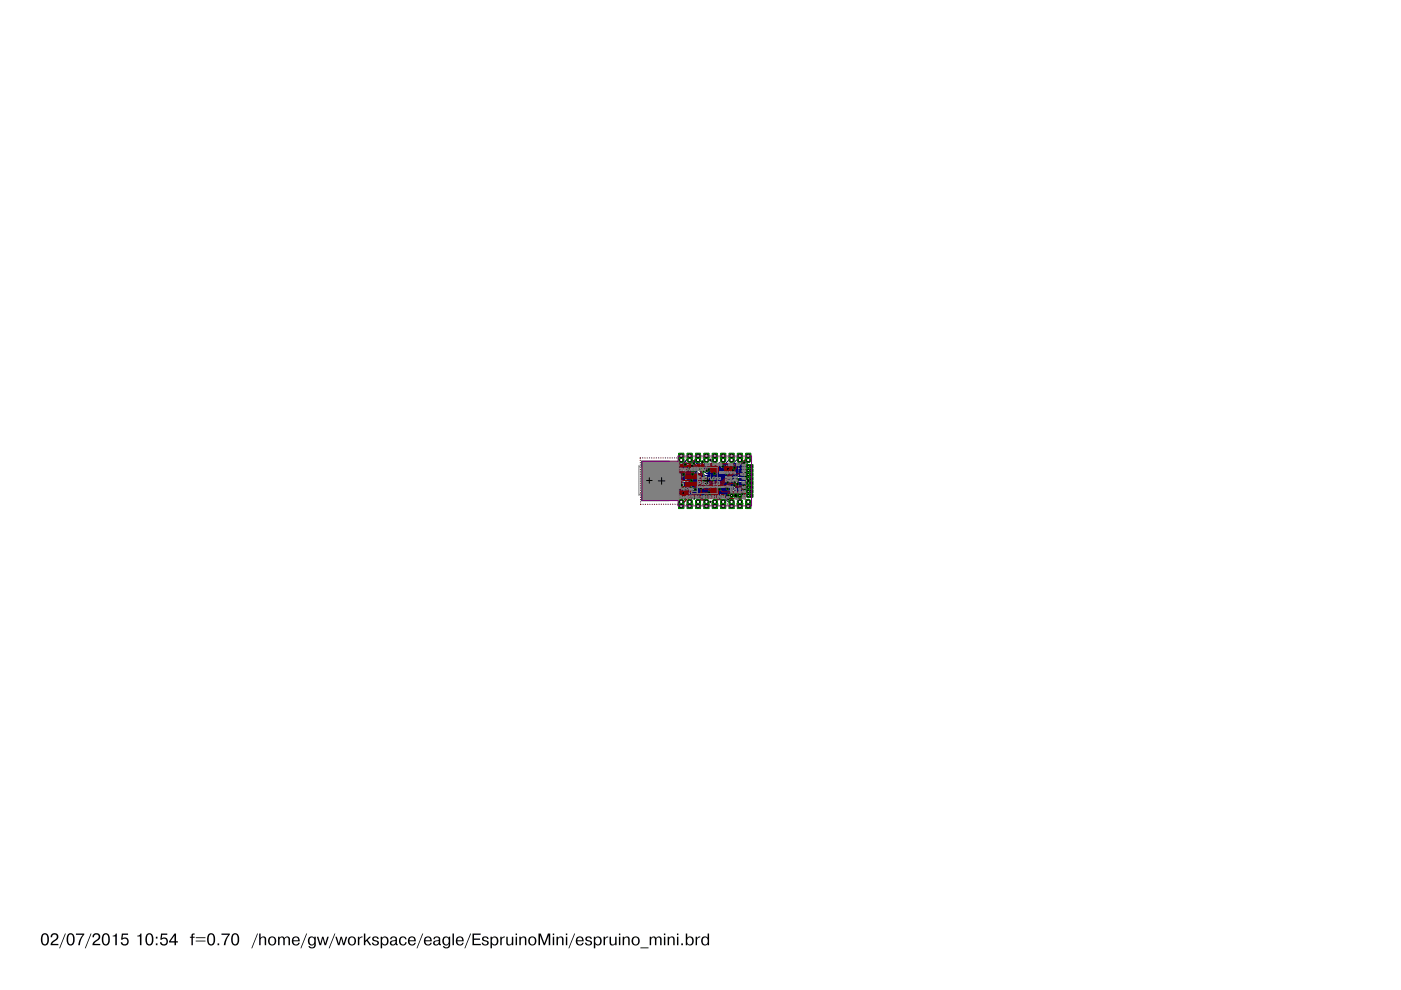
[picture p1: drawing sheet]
<svg xmlns="http://www.w3.org/2000/svg" width="297mm" height="210mm" viewBox="0 0 297 210" stroke-linecap="round" stroke-linejoin="round" font-family="sans-serif">
<path d="M9 198a1.01 1.01 0 0 1 1.2 .2 1.01 1.01 0 0 1 .2 1.2 .89 .89 0 0 1-.9 1.1 .89 .89 0 0 1-.8-1.2v-.7zM9.2 198.3a1.94 1.94 0 0 0 .1 1.9h.2a1.32 1.32 0 0 0 .5-1.5v-.2a.44 .44 0 0 0-.4-.4 .44 .44 0 0 0-.4 .2zM10.9 198.1a.85 .85 0 0 1 1.4 .2 .85 .85 0 0 1-.6 1.2l-.6 .6h1.3v.3h-1.7a1.81 1.81 0 0 1 1.2-1.4 .51 .51 0 0 0-.2-.9 .51 .51 0 0 0-.6 .6h-.4zM13.8 197.9h.2l-1.3 3.2h-.2zM14.5 198a1.01 1.01 0 0 1 1.1 .2 1.01 1.01 0 0 1 .2 1.2 .89 .89 0 0 1-.9 1.1 .89 .89 0 0 1-.8-1.2l.1-.7zM14.6 198.3a1.94 1.94 0 0 0 .1 1.9h.3a1.32 1.32 0 0 0 .5-1.5l-.1-.2a.44 .44 0 0 0-.3-.4 .44 .44 0 0 0-.5 .2zM16.1 197.9h1.8l-.7 1.4-.3 1.1h-.3l.1-.5 .3-.9 .5-.8h-1.4zM19.2 197.9h.2l-1.2 3.2h-.2zM19.8 198.1a.85 .85 0 0 1 1.4 .2 .85 .85 0 0 1-.6 1.2l-.6 .6h1.3v.3h-1.7a1.81 1.81 0 0 1 1.2-1.4 .51 .51 0 0 0-.2-.9 .51 .51 0 0 0-.7 .6h-.3zM21.9 198a1.01 1.01 0 0 1 1.2 .2 1.01 1.01 0 0 1 .2 1.2 .89 .89 0 0 1-.9 1.1 .89 .89 0 0 1-.8-1.2v-.7zM22.1 198.3a1.94 1.94 0 0 0 .1 1.9h.2a1.32 1.32 0 0 0 .5-1.5v-.2a.44 .44 0 0 0-.3-.4 .44 .44 0 0 0-.5 .2zM23.9 198.4l.9-.5v2.5h-.4v-1.9h-.5zM25.8 197.9h1.4v.3h-1.1l-.1 .7a.85 .85 0 0 1 1.2 .4 .85 .85 0 0 1-.5 1.2 .85 .85 0 0 1-1.1-.7h.3a.6 .6 0 0 0 .7 .4 .6 .6 0 0 0 .5-.7 .6 .6 0 0 0-.6-.5l-.8 .2zM29.1 198.4l.9-.5v2.5h-.3v-1.9h-.6zM31.2 198a1.01 1.01 0 0 1 1.1 .2 1.01 1.01 0 0 1 .2 1.2 .89 .89 0 0 1-.9 1.1 .89 .89 0 0 1-.8-1.2l.1-.7zM31.4 198.3a1.94 1.94 0 0 0 0 1.9h.3a1.32 1.32 0 0 0 .5-1.5l-.1-.2a.44 .44 0 0 0-.3-.4 .44 .44 0 0 0-.4 .2zM33 200h.4v.4h-.4zM33 198.6h.4v.4h-.4zM34.2 197.9h1.3v.3h-1.1l-.1 .7a.85 .85 0 0 1 1.2 .4 .85 .85 0 0 1-.5 1.2 .85 .85 0 0 1-1.1-.7h.3a.6 .6 0 0 0 .7 .4 .6 .6 0 0 0 .5-.7 .6 .6 0 0 0-.6-.5l-.8 .2zM37 197.9h.3v1.7h.4v.2h-.4v.6h-.3v-.6h-1.1v-.2zM37 198.4l-.8 1.2h.8zM40.7 198l.6-.1v.3h-.3l-.1 .1v.3h.4v.2h-.4v1.6h-.3v-1.6h-.3v-.2h.3zM41.5 199.4h2.1v.2h-2.1zM41.5 198.7h2.1v.2h-2.1zM44.3 198a1.01 1.01 0 0 1 1.1 .2 1.01 1.01 0 0 1 .2 1.2 .89 .89 0 0 1-.9 1.1 .89 .89 0 0 1-.8-1.2l.1-.7zM44.4 198.3a1.94 1.94 0 0 0 .1 1.9h.3a1.32 1.32 0 0 0 .5-1.5l-.1-.2a.44 .44 0 0 0-.3-.4 .44 .44 0 0 0-.5 .2zM46.1 200h.4v.4h-.4zM47 197.9h1.7l-.6 1.4-.3 1.1h-.4l.1-.5 .4-.9 .5-.8h-1.4zM49.4 198a1.01 1.01 0 0 1 1.1 .2 1.01 1.01 0 0 1 .2 1.2 .89 .89 0 0 1-.9 1.1 .89 .89 0 0 1-.8-1.2l.1-.7zM49.5 198.3a1.94 1.94 0 0 0 .1 1.9h.3a1.32 1.32 0 0 0 .5-1.5l-.1-.2a.44 .44 0 0 0-.3-.4 .44 .44 0 0 0-.5 .2zM54.5 197.9h.2l-1.2 3.2h-.2zM55 197.9h.3v1a.62 .62 0 0 1 .7-.4 .62 .62 0 0 1 .4 .7v1.2h-.3v-1.3a.47 .47 0 0 0-.6-.3 .47 .47 0 0 0-.2 .6v1h-.3zM56.8 199.5a.93 .93 0 0 1 1.8 0 .93 .93 0 0 1-1.8 0zM57.4 198.8a.86 .86 0 0 0 .3 1.5 .79 .79 0 0 0 .5-.8 .79 .79 0 0 0-.5-.7zM59 198.6h.3v.3a.56 .56 0 0 1 .5-.4 .56 .56 0 0 1 .5 .4 .61 .61 0 0 1 .7-.3 .61 .61 0 0 1 .5 .6v1.2h-.3v-1.2a.43 .43 0 0 0-.5-.5 .43 .43 0 0 0-.3 .6v1.1h-.3l-.1-1.4a.42 .42 0 0 0-.5-.2 .42 .42 0 0 0-.2 .5v1.1h-.3zM62.1 198.8a.85 .85 0 0 1 1-.2 .85 .85 0 0 1 .5 1h-1.4a.55 .55 0 0 0 .4 .6 .55 .55 0 0 0 .6-.3h.3a.91 .91 0 0 1-1.3 .4 .91 .91 0 0 1-.2-1.3zM62.4 198.9l-.2 .5h1v-.2a.5 .5 0 0 0-.3-.4 .5 .5 0 0 0-.5 .1zM64.9 197.9h.2l-1.2 3.2h-.2zM65.5 198.8a.74 .74 0 0 1 1.1 .1v-.3h.3v1.8a.81 .81 0 0 1-.6 .7 .81 .81 0 0 1-.9-.5h.3a.54 .54 0 0 0 .7 .2 .54 .54 0 0 0 .2-.7 .75 .75 0 0 1-.9 .3 .75 .75 0 0 1-.4-.9zM65.8 198.9a.81 .81 0 0 0-.2 .8 .81 .81 0 0 0 .6 .6 .82 .82 0 0 0 .4-.8 .82 .82 0 0 0-.5-.7zM67.2 198.6h.3l.4 1.4 .4-1.4h.3l.4 1.4 .4-1.4h.3l-.6 1.8h-.3l-.4-1.4-.3 1.4h-.4zM70.9 197.9h.2l-1.2 3.2h-.2zM71.1 198.6h.3l.4 1.4 .4-1.4h.3l.4 1.4 .4-1.4h.3l-.6 1.8h-.3l-.3-1.4-.4 1.4h-.3zM73.7 199.5a.93 .93 0 0 1 1.8 0 .93 .93 0 0 1-1.8 0zM74.4 198.8a.86 .86 0 0 0 .2 1.5 .79 .79 0 0 0 .6-.8 .79 .79 0 0 0-.6-.7zM75.9 198.6h.3v.4l.4-.4 .3-.1v.3a.62 .62 0 0 0-.7 .7v.9h-.3zM77.1 197.9h.4v1.6l.8-.9h.4l-.7 .7 .7 1.1h-.3l-.6-.9-.3 .3v.6h-.4zM79 198.7a.76 .76 0 0 1 1.3 .4h-.3a.35 .35 0 0 0-.4-.3 .35 .35 0 0 0-.3 .5l.3 .1a.58 .58 0 0 1 .7 .5 .58 .58 0 0 1-.7 .6 .65 .65 0 0 1-.8-.6h.3a.42 .42 0 0 0 .5 .4 .42 .42 0 0 0 .4-.6l-.4-.1a.59 .59 0 0 1-.6-.3 .59 .59 0 0 1 0-.6zM80.7 198.6h.3v.3a.83 .83 0 0 1 1.1-.2 .83 .83 0 0 1 .3 1.1 .74 .74 0 0 1-.6 .6 .74 .74 0 0 1-.8-.3v1h-.3zM81.1 198.9a.71 .71 0 0 0-.1 .9 .71 .71 0 0 0 .8 .3 .76 .76 0 0 0 .3-.8 .76 .76 0 0 0-.8-.5zM82.9 198.7a.74 .74 0 0 1 .8-.2 .74 .74 0 0 1 .5 .6v1l.1 .3h-.3l-.1-.2a.61 .61 0 0 1-.8 .3 .61 .61 0 0 1-.4-.8 .61 .61 0 0 1 .8-.3 .33 .33 0 0 0 .3-.5 .33 .33 0 0 0-.5-.1l-.3 .3h-.3zM83 199.7v.3a.51 .51 0 0 0 .6 .1 .51 .51 0 0 0 .3-.6zM84.9 198.7a.79 .79 0 0 1 .8-.2 .79 .79 0 0 1 .5 .7h-.3a.55 .55 0 0 0-.7-.4 .55 .55 0 0 0-.3 .8 .51 .51 0 0 0 .4 .6 .51 .51 0 0 0 .6-.4h.3a.86 .86 0 0 1-1.1 .6 .86 .86 0 0 1-.5-1.2zM86.7 198.8a.85 .85 0 0 1 1-.2 .85 .85 0 0 1 .5 1h-1.4a.55 .55 0 0 0 .4 .6 .55 .55 0 0 0 .7-.3h.2a.91 .91 0 0 1-1.2 .4 .91 .91 0 0 1-.3-1.3zM87 198.9l-.2 .5h1v-.2a.5 .5 0 0 0-.3-.4 .5 .5 0 0 0-.5 .1zM89.5 197.9h.2l-1.2 3.2h-.2zM90.1 198.8a.85 .85 0 0 1 1-.2 .85 .85 0 0 1 .5 1h-1.4a.55 .55 0 0 0 .4 .6 .55 .55 0 0 0 .6-.3h.3a.91 .91 0 0 1-1.3 .4 .91 .91 0 0 1-.2-1.3zM90.4 198.9l-.2 .5h1v-.2a.5 .5 0 0 0-.3-.4 .5 .5 0 0 0-.5 .1zM92.1 198.7a.74 .74 0 0 1 .7-.2 .74 .74 0 0 1 .5 .6v1l.2 .3h-.4v-.2a.61 .61 0 0 1-.8 .3 .61 .61 0 0 1-.4-.8 .61 .61 0 0 1 .8-.3 .33 .33 0 0 0 .3-.5 .33 .33 0 0 0-.5-.1l-.3 .3h-.3zM92.2 199.7l-.1 .3a.51 .51 0 0 0 .7 .1 .51 .51 0 0 0 .2-.6zM94 198.8a.74 .74 0 0 1 1.1 .1v-.3h.3v1.8a.81 .81 0 0 1-.6 .7 .81 .81 0 0 1-.9-.5h.3a.54 .54 0 0 0 .7 .2 .54 .54 0 0 0 .2-.7 .75 .75 0 0 1-.9 .3 .75 .75 0 0 1-.4-.9zM94.3 198.9a.81 .81 0 0 0-.2 .8 .81 .81 0 0 0 .6 .6 .82 .82 0 0 0 .4-.8 .82 .82 0 0 0-.5-.7zM95.9 197.9h.3v2.5h-.3zM96.8 198.8a.85 .85 0 0 1 1.1-.2 .85 .85 0 0 1 .4 1h-1.3a.55 .55 0 0 0 .3 .6 .55 .55 0 0 0 .7-.3h.3a.91 .91 0 0 1-1.3 .4 .91 .91 0 0 1-.3-1.3zM97.1 198.9l-.1 .5h1v-.2a.5 .5 0 0 0-.3-.4 .5 .5 0 0 0-.6 .1zM99.7 197.9h.2l-1.3 3.2h-.1zM100.2 197.9h1.7v.3h-1.4v.8h1.3v.3h-1.3v.8h1.4v.3h-1.7zM102.3 198.7a.76 .76 0 0 1 1.3 .4h-.3a.35 .35 0 0 0-.5-.3 .35 .35 0 0 0-.2 .5l.3 .1a.58 .58 0 0 1 .7 .5 .58 .58 0 0 1-.7 .6 .65 .65 0 0 1-.8-.6h.3a.42 .42 0 0 0 .5 .4 .42 .42 0 0 0 .3-.6l-.3-.1a.59 .59 0 0 1-.6-.3 .59 .59 0 0 1 0-.6zM104 198.6h.3v.3a.83 .83 0 0 1 1.1-.2 .83 .83 0 0 1 .2 1.1 .74 .74 0 0 1-.5 .6 .74 .74 0 0 1-.8-.3v1h-.3zM104.4 198.9a.71 .71 0 0 0-.1 .9 .71 .71 0 0 0 .8 .3 .76 .76 0 0 0 .3-.8 .76 .76 0 0 0-.8-.5zM106.1 198.6h.3v.4l.4-.4 .2-.1v.3a.62 .62 0 0 0-.6 .7v.9h-.3zM107.3 198.6h.3v1.1a.46 .46 0 0 0 .6 .5 .46 .46 0 0 0 .3-.6v-1h.3v1.8h-.3v-.2a.63 .63 0 0 1-.7 .2 .63 .63 0 0 1-.5-.6zM109.3 198.6h.3v1.8h-.3zM109.3 197.9h.3v.4h-.3zM110.1 198.6h.3v.3a.62 .62 0 0 1 .7-.4 .62 .62 0 0 1 .5 .7v1.2h-.3l-.1-1.5a.5 .5 0 0 0-.6-.1 .5 .5 0 0 0-.2 .6v1h-.3zM111.9 199.5a.95 .95 0 0 1 1.9 0 .95 .95 0 0 1-1.9 0zM112.6 198.8a.86 .86 0 0 0 .3 1.5 .79 .79 0 0 0 .5-.8 .79 .79 0 0 0-.5-.7zM114.2 197.9h.5l.7 2.1 .8-2.1h.5v2.5h-.4v-2.1l-.8 2.1h-.2l-.8-2.1v2.1h-.3zM117.2 198.6h.3v1.8h-.3zM117.2 197.9h.3v.4h-.3zM118 198.6h.3v.3a.62 .62 0 0 1 .7-.4 .62 .62 0 0 1 .5 .7v1.2h-.3l-.1-1.5a.5 .5 0 0 0-.6-.1 .5 .5 0 0 0-.2 .6v1h-.3zM120 198.6h.3v1.8h-.3zM120 197.9h.3v.4h-.3zM121.8 197.9h.1l-1.2 3.2h-.2zM122.3 198.8a.85 .85 0 0 1 1-.2 .85 .85 0 0 1 .5 1h-1.4a.55 .55 0 0 0 .4 .6 .55 .55 0 0 0 .6-.3h.3a.91 .91 0 0 1-1.3 .4 .91 .91 0 0 1-.2-1.3zM122.6 198.9l-.2 .5h1v-.2a.5 .5 0 0 0-.3-.4 .5 .5 0 0 0-.5 .1zM124.2 198.7a.76 .76 0 0 1 1.3 .4h-.3a.35 .35 0 0 0-.5-.3 .35 .35 0 0 0-.2 .5l.3 .1a.58 .58 0 0 1 .7 .5 .58 .58 0 0 1-.7 .6 .65 .65 0 0 1-.8-.6h.3a.42 .42 0 0 0 .5 .4 .42 .42 0 0 0 .4-.6l-.4-.1a.59 .59 0 0 1-.6-.3 .59 .59 0 0 1 0-.6zM125.9 198.6h.3v.3a.83 .83 0 0 1 1.1-.2 .83 .83 0 0 1 .3 1.1 .74 .74 0 0 1-.6 .6 .74 .74 0 0 1-.8-.3v1h-.3zM126.3 198.9a.71 .71 0 0 0-.1 .9 .71 .71 0 0 0 .8 .3 .76 .76 0 0 0 .3-.8 .76 .76 0 0 0-.8-.5zM128 198.6h.3v.4l.4-.4 .3-.1v.3a.62 .62 0 0 0-.7 .7v.9h-.3zM129.2 198.6h.3v1.1a.46 .46 0 0 0 .6 .5 .46 .46 0 0 0 .3-.6v-1h.3v1.8h-.3v-.2a.63 .63 0 0 1-.7 .2 .63 .63 0 0 1-.5-.6zM131.2 198.6h.3v1.8h-.3zM131.2 197.9h.3v.4h-.3zM132 198.6h.3v.3a.62 .62 0 0 1 .7-.4 .62 .62 0 0 1 .5 .7v1.2h-.3l-.1-1.5a.5 .5 0 0 0-.6-.1 .5 .5 0 0 0-.2 .6v1h-.3zM133.8 199.5a.95 .95 0 0 1 1.9 0 .95 .95 0 0 1-1.9 0zM134.5 198.8a.86 .86 0 0 0 .3 1.5 .79 .79 0 0 0 .5-.8 .79 .79 0 0 0-.5-.7zM135.8 200.9h1.7v.2h-1.7zM137.7 198.6h.4v.3a.56 .56 0 0 1 .5-.4 .56 .56 0 0 1 .5 .4 .61 .61 0 0 1 .7-.3 .61 .61 0 0 1 .5 .6v1.2h-.3v-1.2a.43 .43 0 0 0-.6-.5 .43 .43 0 0 0-.2 .6v1.1h-.3l-.1-1.4a.42 .42 0 0 0-.5-.2 .42 .42 0 0 0-.2 .5v1.1h-.4zM140.8 198.6h.3v1.8h-.3zM140.8 197.9h.3v.4h-.3zM141.6 198.6h.3v.3a.62 .62 0 0 1 .7-.4 .62 .62 0 0 1 .4 .7v1.2h-.3v-1.5a.5 .5 0 0 0-.7-.1 .5 .5 0 0 0-.1 .6v1h-.3zM143.5 198.6h.3v1.8h-.3zM143.5 197.9h.3v.4h-.3zM144.4 200h.4v.4h-.4zM145.4 197.9h.3v.9a.83 .83 0 0 1 1.1-.1 .83 .83 0 0 1 .3 1.1 .76 .76 0 0 1-.6 .6 .76 .76 0 0 1-.8-.2v.2h-.3zM145.8 199a.75 .75 0 0 0-.2 .8 .75 .75 0 0 0 .7 .5 .75 .75 0 0 0 .5-.9 .75 .75 0 0 0-.8-.6zM147.5 198.6h.3v.4l.4-.4 .3-.1v.3a.62 .62 0 0 0-.7 .7v.9h-.3zM149 198.7l.6-.1 .4 .2v-.9h.3v2.5h-.3v-.2a.88 .88 0 0 1-1.1 0 .88 .88 0 0 1-.1-1.2zM149.2 198.9a.8 .8 0 0 0-.2 .8 .8 .8 0 0 0 .6 .5 .76 .76 0 0 0 .5-.8 .76 .76 0 0 0-.8-.6z" fill="#000"/>
<g fill="none" stroke="#008080" stroke-width=".21">
<path d="M141.9 97.8h-5.9v8.4h5.9M143.2 100h.4l-.1 .4-.3-.1M143.5 98.6h.1M143.5 98.6v.3l.3-.1M143.6 99.5h2.9v1.2h-2.9zM143.8 98.4h-.3v.2M144 98.4h.3v.4h-.3M144.8 99.1h.5M144.9 99.9v.4M145.1 98.9v.5M145.1 99.9v.4M147 98.9h2v2.9h-2z"/>
<path d="M147.4 99.6h1.1v1.5h-1.1zM149.7 99h.4M149.9 98.8v.4M150.8 98.9v.2l.3-.1M150.8 98.9h.1M151.1 98.7l-.3-.1v.3M151.4 99l-.1 .1M151.6 99l-.3-.1v-.3h.3v.5M155 98.7l.4-.1-.1 .2zM155 98.3l.4 .3M155.6 98.4h.3v.3h-.3M156.4 99.9h.4"/>
<path d="M156.4 99h.5M156.6 99.7v.5M156.7 98.8v.4M157.6 99.3h.6M157.9 99v.6M158.4 99.4v.3h.4v-.3M158.9 98.8v.4h-.3v-.4l-.3 .1 .1 .3M139.4 104.8l.4-.1 .1 .2-.4 .1zM139.4 104.2v.3M139.4 104.7l.2 .2M139.4 104.3h.5l-.1 .2M141.2 102h1.3"/>
<path d="M141.9 101.3v1.3M142.7 100.1h.3l-.2-.2v.5M142.8 102.6l.4-.1 .1 .4h-.5zM142.8 102v.3M142.8 102.2h.5l-.2 .1M142.9 104.5l.2-.1 .1 .4-.3-.1zM142.9 105.3h.5v-.3h-.3v.3M142.9 105l.2 .1M143.4 104.4l-.2 .4M143.6 104.8h.6M143.6 102.4h.4M143.8 102.2v.4"/>
<path d="M143.9 104.5v.6M144.4 102.2h-.4l.4 .4h-.4M144.4 101.8v.6h.5M144.5 104.6h.5M144.5 103.9h.5l-.1-.4-.2 .1v.3M144.5 103.5l.2 .2M144.6 102.1l.1 .5h.2v-.5M144.8 100.1h.4M144.8 104.4v.5M144.8 103v.3l.2-.2h-.5M145.2 102h.5M145.3 101.5h.3"/>
<path d="M145.4 101.7v.5M146 104.4v.2M146.1 104.5h.6M146.2 103.5h.7v.5M146.3 102.9h.6M146.4 104.2v.6M146.5 101.8v.6h-.6M146.5 102h-.4l.4 .4h-.4M146.6 102.6v.6M146.6 102h.4l-.1 .4h-.3M146.9 105v.5h-.7M147.3 105.2h-.3l.3 .4h-.3"/>
<path d="M147.8 100.4h.4M147.9 105.1l-.4 .1 .1 .4h.3v-1.3h.6v1l-.2 .2-.4-.2M147.9 102.6v.3l.2-.1M147.9 102.6h.1M148 104.9h.4M148 103.6h.4M148 100.2v.4M148.1 102.9l.4 .3-.1 1-.5-.1v-.9zM148.1 102.4h-.2v.2M148.2 103.4v.3M148.2 104.7v.4M148.3 102.4h.4v.5l-.4-.1z"/>
<path d="M148.9 105.3h.3v.2h-.3v.3l.3-.1M148.9 103.7h.3M149 104.9h.6M149.1 104.1h.4M149.2 103.3l-.2-.1v.5M149.3 103.9v.4M149.3 104.5v.7M149.6 103.5l-.2 .2M149.6 105.6l-.2 .2M149.7 103.5l-.3-.1 .1-.2h.2v.5M149.7 105.6h-.2l-.1-.2 .3-.1v.5M150.9 105.4h.4"/>
<path d="M151.1 105.2v.5M152 105.7h.3M152.2 102h1.1M152.3 105.3l-.2-.1v.5M152.5 105.2h.3v.4h-.3M152.7 101.5v1.1M156 100.6h-.4l.4 .4h-.4M156 102.4l.5 .3M156 102h.5l-.1 .2M156 101.9v.3M156.1 100.6l.4 .4M156.4 103.2h.5"/>
<path d="M156.5 100.6l-.4 .4M156.5 102.4l-.5 .3M156.6 103.8h-.3l.3 .4h-.3M156.6 103v.5M156.8 102.8h1M156.8 100.4v.1M157 101.6h.6M157 104l-.2 .2M157.1 104l-.3-.1 .1-.2h.2v.5M157.3 101.3v.7M157.3 100.4v-.9h-1.4v.9l1.9 .1"/>
</g>
<g fill="#000080" stroke="#000080" stroke-width=".21">
<path d="M154.9 101.7h.5v.2h-.5z"/>
<path d="M154.9 102.1h.5v.2h-.5z"/>
<path d="M154.9 102.4h.5v.2h-.5z"/>
<path d="M154.9 102.8h.5v.2h-.5z"/>
<path d="M154.9 101.4h.5v.2h-.5z"/>
<path d="M154.9 101h.5v.2h-.5z"/>
<path d="M154.9 100.7h.5v.2h-.5z"/>
<path d="M154.9 100.3h.5v.2h-.5z"/>
<path d="M154.9 103.1h.5v.2h-.5z"/>
<path d="M154.9 103.5h.5v.2h-.5z"/>
<path d="M154.9 100h.5v.2h-.5z"/>
<path d="M154.9 103.8h.5v.2h-.5z"/>
<path d="M152.8 99.4h.2v.4h-.2z"/>
<path d="M152.4 99.4h.3v.4h-.3z"/>
<path d="M152.1 99.4h.2v.4h-.2z"/>
<path d="M151.7 99.4h.3v.4h-.3z"/>
<path d="M153.1 99.4h.3v.4h-.3z"/>
<path d="M153.5 99.4h.2v.4h-.2z"/>
<path d="M153.9 99.4h.2v.4h-.2z"/>
<path d="M154.2 99.4h.2v.4h-.2z"/>
<path d="M151.4 99.4h.2v.4h-.2z"/>
<path d="M151 99.4h.3v.4h-.3z"/>
<path d="M154.6 99.4h.2v.4h-.2z"/>
<path d="M150.7 99.4h.2v.4h-.2z"/>
<path d="M150.1 101.7h.5v.2h-.5z"/>
<path d="M150.1 102.1h.5v.2h-.5z"/>
<path d="M150.1 102.4h.5v.2h-.5z"/>
<path d="M150.1 102.8h.5v.2h-.5z"/>
<path d="M150.1 101.4h.5v.2h-.5z"/>
<path d="M150.1 101h.5v.2h-.5z"/>
<path d="M150.1 100.7h.5v.2h-.5z"/>
<path d="M150.1 100.3h.5v.2h-.5z"/>
<path d="M150.1 103.1h.5v.2h-.5z"/>
<path d="M150.1 103.5h.5v.2h-.5z"/>
<path d="M150.1 100h.5v.2h-.5z"/>
<path d="M150.1 103.8h.5v.2h-.5z"/>
<path d="M152.8 104.2h.2v.4h-.2z"/>
<path d="M152.4 104.2h.3v.4h-.3z"/>
<path d="M152.1 104.2h.2v.4h-.2z"/>
<path d="M151.7 104.2h.3v.4h-.3z"/>
<path d="M153.1 104.2h.3v.4h-.3z"/>
<path d="M153.5 104.2h.2v.4h-.2z"/>
<path d="M153.9 104.2h.2v.4h-.2z"/>
<path d="M154.2 104.2h.2v.4h-.2z"/>
<path d="M151.4 104.2h.2v.4h-.2z"/>
<path d="M151 104.2h.3v.4h-.3z"/>
<path d="M154.6 104.2h.2v.4h-.2z"/>
<path d="M150.7 104.2h.2v.4h-.2z"/>
<path d="M152.3 101.8h.9v.4h-.9z"/>
<path d="M136.3 103.9h5.6v1h-5.6z"/>
<path d="M136.3 99h5.6v1.1h-5.6z"/>
<path d="M137.7 102.1h4.2v1.1h-4.2z"/>
<path d="M137.7 100.7h4.2v1.1h-4.2z"/>
<path d="M143.4 100.9h.8v1h-.8z"/>
<path d="M143.4 102.9h.8v1h-.8z"/>
<path d="M148.6 103.8h.5v.6h-.5z"/>
<path d="M149.5 103.8h.5v.6h-.5z"/>
<path d="M156.8 102.9h.5v.6h-.5z"/>
<path d="M155.9 102.9h.5v.6h-.5z"/>
<path d="M151.3 105.1h.5v.6h-.5z"/>
<path d="M150.4 105.1h.5v.6h-.5z"/>
<path d="M149.2 98.7h.5v.6h-.5z"/>
<path d="M150.1 98.7h.5v.6h-.5z"/>
<path d="M143.7 99.7h.9v.9h-.9z"/>
<path d="M145.5 99.7h.9v.9h-.9z"/>
<path d="M145.1 102.3h.7v.8h-.7z"/>
<path d="M145.7 100.9h.7v.8h-.7z"/>
<path d="M144.4 100.9h.8v.8h-.8z"/>
<path d="M156.7 100.6h1.2v.5h-1.2z"/>
<path d="M156.7 101.4h1.2v.5h-1.2z"/>
<path d="M156.7 102.2h1.2v.5h-1.2z"/>
<path d="M156.8 99.5h.7v.9h-.7z"/>
<path d="M155.7 99.5h.7v.9h-.7z"/>
<path d="M146.7 104.1h.8v.7h-.8z"/>
<path d="M145.3 103.5h.8v.7h-.8z"/>
<path d="M145.3 104.8h.8v.7h-.8z"/>
<path d="M144.4 103.9h.7v.6h-.7z"/>
<path d="M144.4 104.8h.7v.5h-.7z"/>
<path d="M148.6 104.5h.5v.7h-.5z"/>
<path d="M149.5 104.5h.5v.7h-.5z"/>
<path d="M143.6 104.1h.6v.5h-.6z"/>
<path d="M143.6 105h.6v.5h-.6z"/>
<path d="M146.8 102.6h.5v.6h-.5z"/>
<path d="M145.9 102.6h.5v.6h-.5z"/>
<path d="M144.4 98.8h.5v.6h-.5z"/>
<path d="M145.3 98.8h.5v.6h-.5z"/>
<path d="M157.6 99.5h.6v.5h-.6z"/>
<path d="M157.6 98.6h.6v.5h-.6z"/>
<path d="M156 98.7h.5v.6h-.5z"/>
<path d="M156.9 98.7h.5v.6h-.5z"/>
<path d="M148.2 98.6h.7v.7h-.7z"/>
<path d="M147.1 98.6h.7v.7h-.7z"/>
<path d="M147.1 101.5h.7v.6h-.7z"/>
<path d="M148.2 101.5h.7v.6h-.7z"/>
</g>
<g fill="none" stroke="#000080" stroke-width=".21">
<path d="M144 99.9l.1 .2M145.2 98.5l.3-.3h1l.6-.5 .7 .6 2.9 .2 .1 1.1M146.7 99.8h.1M146.8 99.8l.9 1.1h1.1l.4 .5 1.1 .1M147.1 98.2l-.2 .2v.9l.6 .1 .2 .3v.4l.3 .3h1.1l.4 .4h.8M147.3 99.8l.1 .4 .5 .5h1l.4 .4h1M148 99.5l.5 .5h.6M148.9 97.9l.5 .3h1.4l.4 .4v1M149.4 99h.1M149.4 99l.1 1.1 .3 .3h.5M149.8 97.5h.7l1 1.1v1M149.9 99.8l.2 .3"/>
<path d="M149.9 99.8h.1M150.3 99v.6M150.3 99.1v.1M150.3 99h.1M151.6 97.5l.2 .3v1.8M153.1 98.7h.7l-.3 .3h-.4zM153.2 99v.6M153.3 98.8v.2M153.3 98.9v.1M153.3 98.8v.1M153.3 98.8l.2 .2M153.3 97.5h-.2l-.9 1v1.1"/>
<path d="M153.6 98.8h-.4l.3 .1M155.1 97.5h-.5l-.7 .7h-1l-.4 .4v1M155.4 99.7l.2 .1v.5l-.4 .1M156.2 99v.8l-.1 .1 .2 .4-.4 .5h-.7M156.9 97.5h-.7l-1 1h-2.2l-.2 .2 .1 .9M157.8 98.1l-.6 .4h-1.3l-.5 .5h-1.1l-.3 .3v.3M157.9 98.8h-.6l-.2 .2M157.9 99.8l-.2 .1h-.6l-.2 .3M158.6 98.9l-.1-.5-.6-.6h-.3l-.4 .4h-1.4l-.5 .5h-1.2l-.5 .6v.3M139.8 102.7h.1M139.8 101.3v.1h2.5M142.3 102v.2l-.4 .5h-2.1"/>
<path d="M143.1 104.1v1l.2 .2h.6M143.6 103.2l.5 .5 .1-.5M143.9 105.2v.1M144.8 104.2l-.2 .2h-.7M145 103.7h.5v.2M145.4 103.9h.3M145.5 105.1h.2M145.5 105v.2M145.6 105.2l-.4 .4M146 100.1h.1M146 101.3v.7l.6 .5 .1 .3 .3 .1M146.6 101.9l.3 .4 3.4-.1"/>
<path d="M147 101.3l.4 .5M148.2 103.9h.4l.2 .2M148.2 103.3h.2l.2 .2M148.2 104.6l.2 .2 .4 .1M149.2 101.8h-.7M150 101.4l.1 .1M150.1 101.1v.1M150.3 102.6h-.7M150.3 102.2h-.1M150.3 103.6h-.9l-.1 .1v2.2l.5 .5M150.3 102.9l-.8 .1-.5-.4h-1.5v.8h-.5l-.5 .6 .2 2-.5 .4M150.3 103.2l-1 .1-.4-.5h-1l-.2 .2v3.1l.3 .3"/>
<path d="M150.3 101.8l-.6 .1M150.3 103.9h.1M150.3 103.9h-.4l-.1 .2M150.8 100.1h3.7l.1 .2v3.6h-3.8zM150.8 103.8h3.8M150.8 103.7h3.8M150.8 103.6h3.8M150.8 103.5h3.8M150.8 103.4h3.8M150.8 103.3h3.8M150.8 103.2h3.8M150.8 103.1h3.8"/>
<path d="M150.8 103h3.8M150.8 102.9h3.8M150.8 102.8h3.8M150.8 102.7h3.8M150.8 102.6h3.8M150.8 102.5h3.8M150.8 102.4h3.8M150.8 102.3h3.8M150.8 102.2h3.8M150.8 102.1h3.8M150.8 102h3.8M150.8 101.9h3.8"/>
<path d="M150.8 101.8h3.8M150.8 101.7h3.8M150.8 101.6h3.8M150.8 101.5h3.8M150.8 101.4h3.8M150.8 101.3h3.8M150.8 101.2h3.8M150.8 101.1h3.8M150.8 101h3.8M150.8 100.9h3.8M150.8 100.8h3.8M150.8 100.7h3.8"/>
<path d="M150.8 100.6h3.8M150.8 100.5h3.8M150.8 100.4h3.8M150.8 100.3h3.8M150.8 100.2h3.8M150.8 100.1h3.7M151.5 100.4l.1 .5M151.5 104.4l.1 1M151.7 101l-.6 .7M151.8 104.4l.2 1.6-.4 .4M152.2 104.4h.1M152.3 104.4v1l.1 .2"/>
<path d="M152.5 104.4v.7l.5 .4v.5l.3 .4M152.9 104.4v.6l.2 .2M153.2 102.5h.1M153.2 102.5l-.5-.5-1.5 1.5M153.2 104.4v.3l.3 .3v.5l.9 .9h.7M153.6 104.4l.2 1 .3 .4h.3M154 104.4l.1 1h.5l.2 .2h3.1l.7 .8M154.1 100.4l.2 .2 .1 1.9M154.3 102.6v1.1M154.3 104.4l.1 .7M154.3 102.6h.1M154.3 100.4h.1"/>
<path d="M155.1 101.8h1l.5 .5h.5l.2 .2M155.2 103.6h.2l.4 .4h1.8l.3-.3M155.2 102.9h.5M155.2 102.5l1.2 .1M155.2 100.1h.1M155.2 101.8h.1M155.7 102.9l.5 .3M155.7 102.9h.1M155.8 102.2h-.6M156.4 101.6v.1M156.8 100.2l-.9 .9h-.7M156.8 100.2h.1"/>
<path d="M157.3 100.8l-.2 .2h-.5l-.5 .5h-.9M157.5 104.9h1l.1 .2M157.6 103l-.5 .2M158.1 100.3v1l-.2 .2-1.5 .1M158.1 100.3h.1M158.6 101.5h-.3l-.2 .2v1.5l-.4 .2-.2 .3h-1.6l-.5-.5h-.2M158.6 103.3l-.8 1h-2.5l-.1-.4M158.6 104.2l-.3 .3h-3.2l-.4-.1"/>
</g>
<g fill="#000080" stroke="#000080" stroke-width=".21">
<path d="M148 104.4h.3v.4h-.3z" fill-rule="evenodd"/>
<path d="M148 105h.3v.4h-.3z" fill-rule="evenodd"/>
<path d="M148 103.7h.3v.4h-.3z" fill-rule="evenodd"/>
<path d="M148 103.1h.3v.3h-.3z" fill-rule="evenodd"/>
</g>
<g fill="none" stroke="#000080" stroke-width=".3">
<path d="M139.1 99.5h3.2l.3 .3v.9l.4 .5v1l.7 .7 .1 .5M143.4 99.9h.6M145.5 99.1l.3 .3h.2v.7M145.6 97.5l-1 1v.6h-1l-.6 .6v.8l.8 .9M145.6 97.5h.6M145.6 97.5v.1M139.1 104.4v.3h3.2M139.1 104.4h.1M142.3 104.2h-2.8l-.1 .3M143.6 103.2l.2 .2M143.8 101.4v.6l.4 .4h1l.2 .3v.9l.3 .3M143.8 103.4l.4 .4h.3l.3 .4"/>
<path d="M143.8 101.4h.1M144 100.1h.6l.4 .4M144.5 102.8l-.3 .4M144.8 105.1v.5M145.5 105.2h.1M145.6 105.2v.1M146 100.3l-.9 .8h-.3v.2M146 100.1v.2M146 100.3h.1M146.1 102.9l.4 .6M146.8 100.5l.2 .2v.6h-.9M146.8 100.5h.1"/>
<path d="M146.9 100.5h-.1M147.4 103.8l-.3 .3 .1 1.5M148.2 105.2l.3 .3h.4M149.7 104.8h.1M149.8 104.9l-.1 .4M150.4 104.9v.3l.2 .2M151.5 100.2v.2M151.6 100.9l1.1 1.1"/>
</g>
<path d="M154.3 99.6v.8M155 99.6h-.3M155.7 99.2l-.7 .1v.7l.2 .1M157.9 98.8l-.2 .4M150.1 100.1h.2M150.3 100.4h1.2M150.3 104.4h.5M151.1 102.9l.3 .4M151.2 103.5v1.3l-.6 .6M153.2 102.5l-.5 .5M154.4 102.5l-.1 .1M154.5 102.5h.7" fill="none" stroke="#000080" stroke-width=".23"/>
<g fill="none" stroke="#000080" stroke-width="1.1">
<path d="M144.4 96.6v.9M146.2 96.6v.9M148 96.6v.9M149.8 96.6v.9M151.6 96.6v.9M153.3 96.6v.9M155.1 96.6v.9M156.9 96.6v.9M158.6 96.6v.9M144.4 106.4v.9M146.2 106.4v.9M148 106.4v.9"/>
<path d="M149.8 106.4v.9M151.6 106.4v.9M153.3 106.4v.9M155.1 106.4v.9M156.9 106.4v.9M158.6 106.4v.9"/>
</g>
<path d="M158.6 98.9h.7M158.6 99.8h.7M158.6 103.3h.7M158.6 104.2h.7M158.6 101.5h.7M158.6 102.4h.7M158.6 105.1h.7M158.6 100.6h.7" fill="none" stroke="#000080" stroke-width=".72"/>
<circle cx="144.4" cy="106.4" r=".57" fill="#008000" stroke="#008000" stroke-width=".21"/>
<circle cx="144.4" cy="106.4" r=".36" fill="#fff" stroke="#000" stroke-width=".21"/>
<circle cx="146.2" cy="106.4" r=".57" fill="#008000" stroke="#008000" stroke-width=".21"/>
<circle cx="146.2" cy="106.4" r=".36" fill="#fff" stroke="#000" stroke-width=".21"/>
<circle cx="148" cy="106.4" r=".57" fill="#008000" stroke="#008000" stroke-width=".21"/>
<circle cx="148" cy="106.4" r=".36" fill="#fff" stroke="#000" stroke-width=".21"/>
<circle cx="149.8" cy="106.4" r=".57" fill="#008000" stroke="#008000" stroke-width=".21"/>
<circle cx="149.8" cy="106.4" r=".36" fill="#fff" stroke="#000" stroke-width=".21"/>
<circle cx="151.6" cy="106.4" r=".57" fill="#008000" stroke="#008000" stroke-width=".21"/>
<circle cx="151.6" cy="106.4" r=".36" fill="#fff" stroke="#000" stroke-width=".21"/>
<circle cx="153.3" cy="106.4" r=".57" fill="#008000" stroke="#008000" stroke-width=".21"/>
<circle cx="153.3" cy="106.4" r=".36" fill="#fff" stroke="#000" stroke-width=".21"/>
<circle cx="155.1" cy="106.4" r=".57" fill="#008000" stroke="#008000" stroke-width=".21"/>
<circle cx="155.1" cy="106.4" r=".36" fill="#fff" stroke="#000" stroke-width=".21"/>
<circle cx="156.9" cy="106.4" r=".57" fill="#008000" stroke="#008000" stroke-width=".21"/>
<circle cx="156.9" cy="106.4" r=".36" fill="#fff" stroke="#000" stroke-width=".21"/>
<circle cx="158.6" cy="106.4" r=".57" fill="#008000" stroke="#008000" stroke-width=".21"/>
<circle cx="158.6" cy="106.4" r=".36" fill="#fff" stroke="#000" stroke-width=".21"/>
<circle cx="144.4" cy="97.5" r=".57" fill="#008000" stroke="#008000" stroke-width=".21"/>
<circle cx="144.4" cy="97.5" r=".36" fill="#fff" stroke="#000" stroke-width=".21"/>
<circle cx="146.2" cy="97.5" r=".57" fill="#008000" stroke="#008000" stroke-width=".21"/>
<circle cx="146.2" cy="97.5" r=".36" fill="#fff" stroke="#000" stroke-width=".21"/>
<circle cx="148" cy="97.5" r=".57" fill="#008000" stroke="#008000" stroke-width=".21"/>
<circle cx="148" cy="97.5" r=".36" fill="#fff" stroke="#000" stroke-width=".21"/>
<circle cx="149.8" cy="97.5" r=".57" fill="#008000" stroke="#008000" stroke-width=".21"/>
<circle cx="149.8" cy="97.5" r=".36" fill="#fff" stroke="#000" stroke-width=".21"/>
<circle cx="151.6" cy="97.5" r=".57" fill="#008000" stroke="#008000" stroke-width=".21"/>
<circle cx="151.6" cy="97.5" r=".36" fill="#fff" stroke="#000" stroke-width=".21"/>
<circle cx="153.3" cy="97.5" r=".57" fill="#008000" stroke="#008000" stroke-width=".21"/>
<circle cx="153.3" cy="97.5" r=".36" fill="#fff" stroke="#000" stroke-width=".21"/>
<circle cx="155.1" cy="97.5" r=".57" fill="#008000" stroke="#008000" stroke-width=".21"/>
<circle cx="155.1" cy="97.5" r=".36" fill="#fff" stroke="#000" stroke-width=".21"/>
<circle cx="156.9" cy="97.5" r=".57" fill="#008000" stroke="#008000" stroke-width=".21"/>
<circle cx="156.9" cy="97.5" r=".36" fill="#fff" stroke="#000" stroke-width=".21"/>
<circle cx="158.6" cy="97.5" r=".57" fill="#008000" stroke="#008000" stroke-width=".21"/>
<circle cx="158.6" cy="97.5" r=".36" fill="#fff" stroke="#000" stroke-width=".21"/>
<path d="M158.3 98.5h.7v.7h-.7z" fill="#008000" stroke="#008000" stroke-width=".21"/>
<circle cx="158.6" cy="98.9" r=".23" fill="#fff" stroke="#000" stroke-width=".21"/>
<circle cx="158.6" cy="99.8" r=".39" fill="#008000" stroke="#008000" stroke-width=".21"/>
<circle cx="158.6" cy="99.8" r=".23" fill="#fff" stroke="#000" stroke-width=".21"/>
<circle cx="158.6" cy="100.6" r=".39" fill="#008000" stroke="#008000" stroke-width=".21"/>
<circle cx="158.6" cy="100.6" r=".23" fill="#fff" stroke="#000" stroke-width=".21"/>
<circle cx="158.6" cy="101.5" r=".39" fill="#008000" stroke="#008000" stroke-width=".21"/>
<circle cx="158.6" cy="101.5" r=".23" fill="#fff" stroke="#000" stroke-width=".21"/>
<circle cx="158.6" cy="102.4" r=".39" fill="#008000" stroke="#008000" stroke-width=".21"/>
<circle cx="158.6" cy="102.4" r=".23" fill="#fff" stroke="#000" stroke-width=".21"/>
<circle cx="158.6" cy="103.3" r=".39" fill="#008000" stroke="#008000" stroke-width=".21"/>
<circle cx="158.6" cy="103.3" r=".23" fill="#fff" stroke="#000" stroke-width=".21"/>
<circle cx="158.6" cy="104.2" r=".39" fill="#008000" stroke="#008000" stroke-width=".21"/>
<circle cx="158.6" cy="104.2" r=".23" fill="#fff" stroke="#000" stroke-width=".21"/>
<circle cx="158.6" cy="105.1" r=".39" fill="#008000" stroke="#008000" stroke-width=".21"/>
<circle cx="158.6" cy="105.1" r=".23" fill="#fff" stroke="#000" stroke-width=".21"/>
<path d="M156.5 104.7h.7v.7h-.7z" fill="#008000" stroke="#008000" stroke-width=".21"/>
<circle cx="156.9" cy="105.1" r=".23" fill="#fff" stroke="#000" stroke-width=".21"/>
<circle cx="156" cy="105.1" r=".39" fill="#008000" stroke="#008000" stroke-width=".21"/>
<circle cx="156" cy="105.1" r=".23" fill="#fff" stroke="#000" stroke-width=".21"/>
<circle cx="155.1" cy="105.1" r=".39" fill="#008000" stroke="#008000" stroke-width=".21"/>
<circle cx="155.1" cy="105.1" r=".23" fill="#fff" stroke="#000" stroke-width=".21"/>
<circle cx="146.7" cy="99.8" r=".19" fill="#008000" stroke="#008000" stroke-width=".21"/>
<circle cx="146.7" cy="99.8" r=".11" fill="#fff" stroke="#000" stroke-width=".21"/>
<circle cx="142.3" cy="101.4" r=".19" fill="#008000" stroke="#008000" stroke-width=".21"/>
<circle cx="142.3" cy="101.4" r=".11" fill="#fff" stroke="#000" stroke-width=".21"/>
<circle cx="147.3" cy="99.8" r=".19" fill="#008000" stroke="#008000" stroke-width=".21"/>
<circle cx="147.3" cy="99.8" r=".11" fill="#fff" stroke="#000" stroke-width=".21"/>
<circle cx="142.3" cy="102" r=".19" fill="#008000" stroke="#008000" stroke-width=".21"/>
<circle cx="142.3" cy="102" r=".11" fill="#fff" stroke="#000" stroke-width=".21"/>
<circle cx="146.6" cy="101.9" r=".19" fill="#008000" stroke="#008000" stroke-width=".21"/>
<circle cx="146.6" cy="101.9" r=".11" fill="#fff" stroke="#000" stroke-width=".21"/>
<circle cx="144.5" cy="102.8" r=".19" fill="#008000" stroke="#008000" stroke-width=".21"/>
<circle cx="144.5" cy="102.8" r=".11" fill="#fff" stroke="#000" stroke-width=".21"/>
<circle cx="142.6" cy="100.5" r=".19" fill="#008000" stroke="#008000" stroke-width=".21"/>
<circle cx="142.6" cy="100.5" r=".11" fill="#fff" stroke="#000" stroke-width=".21"/>
<circle cx="152.6" cy="103.7" r=".19" fill="#008000" stroke="#008000" stroke-width=".21"/>
<circle cx="152.6" cy="103.7" r=".11" fill="#fff" stroke="#000" stroke-width=".21"/>
<circle cx="154.1" cy="100.4" r=".19" fill="#008000" stroke="#008000" stroke-width=".21"/>
<circle cx="154.1" cy="100.4" r=".11" fill="#fff" stroke="#000" stroke-width=".21"/>
<circle cx="151.1" cy="101.7" r=".19" fill="#008000" stroke="#008000" stroke-width=".21"/>
<circle cx="151.1" cy="101.7" r=".11" fill="#fff" stroke="#000" stroke-width=".21"/>
<circle cx="148.9" cy="105.5" r=".19" fill="#008000" stroke="#008000" stroke-width=".21"/>
<circle cx="148.9" cy="105.5" r=".11" fill="#fff" stroke="#000" stroke-width=".21"/>
<circle cx="150.4" cy="104.9" r=".19" fill="#008000" stroke="#008000" stroke-width=".21"/>
<circle cx="150.4" cy="104.9" r=".11" fill="#fff" stroke="#000" stroke-width=".21"/>
<circle cx="156.4" cy="101.7" r=".19" fill="#008000" stroke="#008000" stroke-width=".21"/>
<circle cx="156.4" cy="101.7" r=".11" fill="#fff" stroke="#000" stroke-width=".21"/>
<circle cx="148.6" cy="103.5" r=".19" fill="#008000" stroke="#008000" stroke-width=".21"/>
<circle cx="148.6" cy="103.5" r=".11" fill="#fff" stroke="#000" stroke-width=".21"/>
<circle cx="151.4" cy="100.4" r=".19" fill="#008000" stroke="#008000" stroke-width=".21"/>
<circle cx="151.4" cy="100.4" r=".11" fill="#fff" stroke="#000" stroke-width=".21"/>
<circle cx="146.5" cy="103.5" r=".19" fill="#008000" stroke="#008000" stroke-width=".21"/>
<circle cx="146.5" cy="103.5" r=".11" fill="#fff" stroke="#000" stroke-width=".21"/>
<circle cx="142.3" cy="104.7" r=".19" fill="#008000" stroke="#008000" stroke-width=".21"/>
<circle cx="142.3" cy="104.7" r=".11" fill="#fff" stroke="#000" stroke-width=".21"/>
<circle cx="142.3" cy="104.2" r=".19" fill="#008000" stroke="#008000" stroke-width=".21"/>
<circle cx="142.3" cy="104.2" r=".11" fill="#fff" stroke="#000" stroke-width=".21"/>
<circle cx="144.8" cy="105.6" r=".19" fill="#008000" stroke="#008000" stroke-width=".21"/>
<circle cx="144.8" cy="105.6" r=".11" fill="#fff" stroke="#000" stroke-width=".21"/>
<circle cx="146" cy="99.4" r=".19" fill="#008000" stroke="#008000" stroke-width=".21"/>
<circle cx="146" cy="99.4" r=".11" fill="#fff" stroke="#000" stroke-width=".21"/>
<circle cx="158.1" cy="100.3" r=".19" fill="#008000" stroke="#008000" stroke-width=".21"/>
<circle cx="158.1" cy="100.3" r=".11" fill="#fff" stroke="#000" stroke-width=".21"/>
<circle cx="154.3" cy="103.7" r=".19" fill="#008000" stroke="#008000" stroke-width=".21"/>
<circle cx="154.3" cy="103.7" r=".11" fill="#fff" stroke="#000" stroke-width=".21"/>
<circle cx="157.7" cy="99.2" r=".19" fill="#008000" stroke="#008000" stroke-width=".21"/>
<circle cx="157.7" cy="99.2" r=".11" fill="#fff" stroke="#000" stroke-width=".21"/>
<path d="M143.9 96.1h1.1v1.1h-1.1z" fill="#008000" stroke="#008000" stroke-width=".21"/>
<circle cx="144.4" cy="96.6" r=".36" fill="#fff" stroke="#000" stroke-width=".21"/>
<circle cx="156.4" cy="102.6" r=".19" fill="#008000" stroke="#008000" stroke-width=".21"/>
<circle cx="156.4" cy="102.6" r=".11" fill="#fff" stroke="#000" stroke-width=".21"/>
<circle cx="158.2" cy="101.1" r=".19" fill="#008000" stroke="#008000" stroke-width=".21"/>
<circle cx="158.2" cy="101.1" r=".11" fill="#fff" stroke="#000" stroke-width=".21"/>
<circle cx="154.3" cy="102.2" r=".19" fill="#008000" stroke="#008000" stroke-width=".21"/>
<circle cx="154.3" cy="102.2" r=".11" fill="#fff" stroke="#000" stroke-width=".21"/>
<circle cx="155.7" cy="99.2" r=".19" fill="#008000" stroke="#008000" stroke-width=".21"/>
<circle cx="155.7" cy="99.2" r=".11" fill="#fff" stroke="#000" stroke-width=".21"/>
<circle cx="149.9" cy="99.8" r=".19" fill="#008000" stroke="#008000" stroke-width=".21"/>
<circle cx="149.9" cy="99.8" r=".11" fill="#fff" stroke="#000" stroke-width=".21"/>
<circle cx="150.3" cy="104.4" r=".19" fill="#008000" stroke="#008000" stroke-width=".21"/>
<circle cx="150.3" cy="104.4" r=".11" fill="#fff" stroke="#000" stroke-width=".21"/>
<circle cx="145" cy="100.5" r=".19" fill="#008000" stroke="#008000" stroke-width=".21"/>
<circle cx="145" cy="100.5" r=".11" fill="#fff" stroke="#000" stroke-width=".21"/>
<circle cx="146.8" cy="100.5" r=".19" fill="#008000" stroke="#008000" stroke-width=".21"/>
<circle cx="146.8" cy="100.5" r=".11" fill="#fff" stroke="#000" stroke-width=".21"/>
<circle cx="155.7" cy="102.9" r=".19" fill="#008000" stroke="#008000" stroke-width=".21"/>
<circle cx="155.7" cy="102.9" r=".11" fill="#fff" stroke="#000" stroke-width=".21"/>
<circle cx="143.4" cy="99.9" r=".19" fill="#008000" stroke="#008000" stroke-width=".21"/>
<circle cx="143.4" cy="99.9" r=".11" fill="#fff" stroke="#000" stroke-width=".21"/>
<path d="M147.5 96.1h1v1.1h-1z" fill="#008000" stroke="#008000" stroke-width=".21"/>
<circle cx="148" cy="96.6" r=".36" fill="#fff" stroke="#000" stroke-width=".21"/>
<circle cx="147.4" cy="103.8" r=".19" fill="#008000" stroke="#008000" stroke-width=".21"/>
<circle cx="147.4" cy="103.8" r=".11" fill="#fff" stroke="#000" stroke-width=".21"/>
<circle cx="147.2" cy="105.6" r=".19" fill="#008000" stroke="#008000" stroke-width=".21"/>
<circle cx="147.2" cy="105.6" r=".11" fill="#fff" stroke="#000" stroke-width=".21"/>
<path d="M143.9 106.8h1.1v1h-1.1z" fill="#008000" stroke="#008000" stroke-width=".21"/>
<circle cx="144.4" cy="107.3" r=".36" fill="#fff" stroke="#000" stroke-width=".21"/>
<path d="M152.8 96.1h1.1v1.1h-1.1z" fill="#008000" stroke="#008000" stroke-width=".21"/>
<circle cx="153.3" cy="96.6" r=".36" fill="#fff" stroke="#000" stroke-width=".21"/>
<path d="M151 96.1h1.1v1.1h-1.1z" fill="#008000" stroke="#008000" stroke-width=".21"/>
<circle cx="151.6" cy="96.6" r=".36" fill="#fff" stroke="#000" stroke-width=".21"/>
<path d="M149.2 96.1h1.1v1.1h-1.1z" fill="#008000" stroke="#008000" stroke-width=".21"/>
<circle cx="149.8" cy="96.6" r=".36" fill="#fff" stroke="#000" stroke-width=".21"/>
<path d="M154.6 96.1h1v1.1h-1z" fill="#008000" stroke="#008000" stroke-width=".21"/>
<circle cx="155.1" cy="96.6" r=".36" fill="#fff" stroke="#000" stroke-width=".21"/>
<circle cx="149.6" cy="102.6" r=".19" fill="#008000" stroke="#008000" stroke-width=".21"/>
<circle cx="149.6" cy="102.6" r=".11" fill="#fff" stroke="#000" stroke-width=".21"/>
<path d="M158.1 96.1h1.1v1.1h-1.1z" fill="#008000" stroke="#008000" stroke-width=".21"/>
<circle cx="158.6" cy="96.6" r=".36" fill="#fff" stroke="#000" stroke-width=".21"/>
<path d="M151 106.8h1.1v1h-1.1z" fill="#008000" stroke="#008000" stroke-width=".21"/>
<circle cx="151.6" cy="107.3" r=".36" fill="#fff" stroke="#000" stroke-width=".21"/>
<path d="M156.3 96.1h1.1v1.1h-1.1z" fill="#008000" stroke="#008000" stroke-width=".21"/>
<circle cx="156.9" cy="96.6" r=".36" fill="#fff" stroke="#000" stroke-width=".21"/>
<path d="M158.1 106.8h1.1v1h-1.1z" fill="#008000" stroke="#008000" stroke-width=".21"/>
<circle cx="158.6" cy="107.3" r=".36" fill="#fff" stroke="#000" stroke-width=".21"/>
<path d="M156.3 106.8h1.1v1h-1.1z" fill="#008000" stroke="#008000" stroke-width=".21"/>
<circle cx="156.9" cy="107.3" r=".36" fill="#fff" stroke="#000" stroke-width=".21"/>
<circle cx="154.4" cy="105.8" r=".19" fill="#008000" stroke="#008000" stroke-width=".21"/>
<circle cx="154.4" cy="105.8" r=".11" fill="#fff" stroke="#000" stroke-width=".21"/>
<path d="M154.6 106.8h1v1h-1z" fill="#008000" stroke="#008000" stroke-width=".21"/>
<circle cx="155.1" cy="107.3" r=".36" fill="#fff" stroke="#000" stroke-width=".21"/>
<path d="M149.2 106.8h1.1v1h-1.1z" fill="#008000" stroke="#008000" stroke-width=".21"/>
<circle cx="149.8" cy="107.3" r=".36" fill="#fff" stroke="#000" stroke-width=".21"/>
<path d="M147.5 106.8h1v1h-1z" fill="#008000" stroke="#008000" stroke-width=".21"/>
<circle cx="148" cy="107.3" r=".36" fill="#fff" stroke="#000" stroke-width=".21"/>
<path d="M145.7 106.8h1v1h-1z" fill="#008000" stroke="#008000" stroke-width=".21"/>
<circle cx="146.2" cy="107.3" r=".36" fill="#fff" stroke="#000" stroke-width=".21"/>
<path d="M158.9 103h.7v.6h-.7z" fill="#008000" stroke="#008000" stroke-width=".21"/>
<circle cx="159.3" cy="103.3" r=".23" fill="#fff" stroke="#000" stroke-width=".21"/>
<path d="M158.9 103.8h.7v.7h-.7z" fill="#008000" stroke="#008000" stroke-width=".21"/>
<circle cx="159.3" cy="104.2" r=".23" fill="#fff" stroke="#000" stroke-width=".21"/>
<path d="M158.9 101.2h.7v.7h-.7z" fill="#008000" stroke="#008000" stroke-width=".21"/>
<circle cx="159.3" cy="101.5" r=".23" fill="#fff" stroke="#000" stroke-width=".21"/>
<circle cx="157.9" cy="103.7" r=".19" fill="#008000" stroke="#008000" stroke-width=".21"/>
<circle cx="157.9" cy="103.7" r=".11" fill="#fff" stroke="#000" stroke-width=".21"/>
<path d="M158.9 102.1h.7v.6h-.7z" fill="#008000" stroke="#008000" stroke-width=".21"/>
<circle cx="159.3" cy="102.4" r=".23" fill="#fff" stroke="#000" stroke-width=".21"/>
<path d="M158.9 104.7h.7v.7h-.7z" fill="#008000" stroke="#008000" stroke-width=".21"/>
<circle cx="159.3" cy="105.1" r=".23" fill="#fff" stroke="#000" stroke-width=".21"/>
<circle cx="154.4" cy="105.1" r=".19" fill="#008000" stroke="#008000" stroke-width=".21"/>
<circle cx="154.4" cy="105.1" r=".11" fill="#fff" stroke="#000" stroke-width=".21"/>
<circle cx="157.5" cy="104.9" r=".19" fill="#008000" stroke="#008000" stroke-width=".21"/>
<circle cx="157.5" cy="104.9" r=".11" fill="#fff" stroke="#000" stroke-width=".21"/>
<circle cx="149.7" cy="105.3" r=".19" fill="#008000" stroke="#008000" stroke-width=".21"/>
<circle cx="149.7" cy="105.3" r=".11" fill="#fff" stroke="#000" stroke-width=".21"/>
<circle cx="152.4" cy="105.6" r=".19" fill="#008000" stroke="#008000" stroke-width=".21"/>
<circle cx="152.4" cy="105.6" r=".11" fill="#fff" stroke="#000" stroke-width=".21"/>
<circle cx="149.7" cy="101.8" r=".19" fill="#008000" stroke="#008000" stroke-width=".21"/>
<circle cx="149.7" cy="101.8" r=".11" fill="#fff" stroke="#000" stroke-width=".21"/>
<path d="M158.9 100.3h.7v.7h-.7z" fill="#008000" stroke="#008000" stroke-width=".21"/>
<circle cx="159.3" cy="100.6" r=".23" fill="#fff" stroke="#000" stroke-width=".21"/>
<circle cx="145.2" cy="98.5" r=".19" fill="#008000" stroke="#008000" stroke-width=".21"/>
<circle cx="145.2" cy="98.5" r=".11" fill="#fff" stroke="#000" stroke-width=".21"/>
<circle cx="148.9" cy="97.9" r=".19" fill="#008000" stroke="#008000" stroke-width=".21"/>
<circle cx="148.9" cy="97.9" r=".11" fill="#fff" stroke="#000" stroke-width=".21"/>
<circle cx="150.3" cy="99.6" r=".19" fill="#008000" stroke="#008000" stroke-width=".21"/>
<circle cx="150.3" cy="99.6" r=".11" fill="#fff" stroke="#000" stroke-width=".21"/>
<circle cx="153.3" cy="98.8" r=".19" fill="#008000" stroke="#008000" stroke-width=".21"/>
<circle cx="153.3" cy="98.8" r=".11" fill="#fff" stroke="#000" stroke-width=".21"/>
<path d="M158.9 98.5h.7v.7h-.7z" fill="#008000" stroke="#008000" stroke-width=".21"/>
<circle cx="159.3" cy="98.9" r=".23" fill="#fff" stroke="#000" stroke-width=".21"/>
<circle cx="157.8" cy="98.1" r=".19" fill="#008000" stroke="#008000" stroke-width=".21"/>
<circle cx="157.8" cy="98.1" r=".11" fill="#fff" stroke="#000" stroke-width=".21"/>
<path d="M158.9 99.4h.7v.7h-.7z" fill="#008000" stroke="#008000" stroke-width=".21"/>
<circle cx="159.3" cy="99.8" r=".23" fill="#fff" stroke="#000" stroke-width=".21"/>
<circle cx="145" cy="103.7" r=".19" fill="#008000" stroke="#008000" stroke-width=".21"/>
<circle cx="145" cy="103.7" r=".11" fill="#fff" stroke="#000" stroke-width=".21"/>
<path d="M145.7 96.1h1v1.1h-1z" fill="#008000" stroke="#008000" stroke-width=".21"/>
<circle cx="146.2" cy="96.6" r=".36" fill="#fff" stroke="#000" stroke-width=".21"/>
<circle cx="147.1" cy="98.2" r=".19" fill="#008000" stroke="#008000" stroke-width=".21"/>
<circle cx="147.1" cy="98.2" r=".11" fill="#fff" stroke="#000" stroke-width=".21"/>
<circle cx="155.8" cy="102.2" r=".19" fill="#008000" stroke="#008000" stroke-width=".21"/>
<circle cx="155.8" cy="102.2" r=".11" fill="#fff" stroke="#000" stroke-width=".21"/>
<circle cx="157.6" cy="103" r=".19" fill="#008000" stroke="#008000" stroke-width=".21"/>
<circle cx="157.6" cy="103" r=".11" fill="#fff" stroke="#000" stroke-width=".21"/>
<circle cx="148" cy="99.5" r=".19" fill="#008000" stroke="#008000" stroke-width=".21"/>
<circle cx="148" cy="99.5" r=".11" fill="#fff" stroke="#000" stroke-width=".21"/>
<circle cx="149.1" cy="100" r=".19" fill="#008000" stroke="#008000" stroke-width=".21"/>
<circle cx="149.1" cy="100" r=".11" fill="#fff" stroke="#000" stroke-width=".21"/>
<circle cx="153.1" cy="105.2" r=".19" fill="#008000" stroke="#008000" stroke-width=".21"/>
<circle cx="153.1" cy="105.2" r=".11" fill="#fff" stroke="#000" stroke-width=".21"/>
<path d="M152.8 106.8h1.1v1h-1.1z" fill="#008000" stroke="#008000" stroke-width=".21"/>
<circle cx="153.3" cy="107.3" r=".36" fill="#fff" stroke="#000" stroke-width=".21"/>
<circle cx="149.2" cy="101.8" r=".19" fill="#008000" stroke="#008000" stroke-width=".21"/>
<circle cx="149.2" cy="101.8" r=".11" fill="#fff" stroke="#000" stroke-width=".21"/>
<circle cx="155.4" cy="99.7" r=".19" fill="#008000" stroke="#008000" stroke-width=".21"/>
<circle cx="155.4" cy="99.7" r=".11" fill="#fff" stroke="#000" stroke-width=".21"/>
<circle cx="145.2" cy="105.6" r=".19" fill="#008000" stroke="#008000" stroke-width=".21"/>
<circle cx="145.2" cy="105.6" r=".11" fill="#fff" stroke="#000" stroke-width=".21"/>
<circle cx="143.1" cy="104.1" r=".19" fill="#008000" stroke="#008000" stroke-width=".21"/>
<circle cx="143.1" cy="104.1" r=".11" fill="#fff" stroke="#000" stroke-width=".21"/>
<g fill="#800000" stroke="#800000" stroke-width=".21">
<path d="M145.3 102.3l2.3-.1 .2 .6-.2 .1h-2.2l-.1-.1z" fill-rule="evenodd"/>
<path d="M145.3 100.9l2.3-.1 .2 .6-.2 .1h-2.2l-.1-.1z" fill-rule="evenodd"/>
<path d="M150.8 103.6h1.4l.1 .3v.9l-.3 .1h-1.2l-.2-.3v-.7z" fill-rule="evenodd"/>
<path d="M150.8 98.9h1.4l.1 .3v.8l-.3 .2h-1.2l-.2-.3v-.7z" fill-rule="evenodd"/>
<path d="M136.9 100.7h1v1h-1z" fill-rule="evenodd"/>
<path d="M136.9 102.1h1v1h-1z" fill-rule="evenodd"/>
<circle cx="146.3" cy="98.8" r=".36"/>
<circle cx="147.2" cy="98.8" r=".36"/>
<circle cx="145.4" cy="98.8" r=".36"/>
<circle cx="148.1" cy="98.8" r=".36"/>
<circle cx="144.5" cy="98.8" r=".36"/>
<circle cx="149" cy="98.8" r=".36"/>
</g>
<g fill="#800000" stroke="#800000" stroke-width=".21">
<path d="M142.3 101.8h1.8v.3h-1.8z"/>
<path d="M142.3 101.2h1.8v.4h-1.8z"/>
<path d="M142.3 102.9h1.8v.4h-1.8z"/>
<path d="M142.3 102.4h1.8v.3h-1.8z"/>
<path d="M138.2 104.4h1.9v1.4h-1.9z"/>
<path d="M138.2 98.1h1.9v1.4h-1.9z"/>
<path d="M142 104.4h2v1.4h-2z"/>
<path d="M142 98.1h2v1.4h-2z"/>
<path d="M142.3 100.7h1.8v.3h-1.8z"/>
<path d="M153.7 99.3h.2v.2h-.2z"/>
<path d="M155 99.3h.2v.2h-.2z"/>
<path d="M138.9 100.8h1.1v.3h-1.1z"/>
<path d="M138.9 101.3h1.1v.3h-1.1z"/>
<path d="M138.9 101.7h1.1v.3h-1.1z"/>
<path d="M138.9 102.2h1.1v.3h-1.1z"/>
<path d="M138.9 102.7h1.1v.2h-1.1z"/>
<path d="M136.8 98.5h1.3v1.3h-1.3z"/>
<path d="M136.8 104h1.3v1.3h-1.3z"/>
<path d="M144.3 104.5h.2v.1h-.2z"/>
<path d="M145.6 104.5h.2v.1h-.2z"/>
</g>
<g fill="none" stroke="#800000" stroke-width=".21">
<path d="M143 98.8l-.3 .1 .7-.1M145.2 98.5l.2 .3M146.3 98.8v.6h-.3M146.7 99.8l-1.9 .1-.4 .4-.1 1.1h-1.8M147.1 98.2l.1 .6M147.3 99.8l-.3 .3h-2.2l-.2 .3v1.2l-.3 .4h-2M148 97.5h-.8l-.7 .7-1.4-.1-.6 .6v.5l-.7 .7h-.4M148.1 98.8h-.3l.2 .2v.5M148.9 97.9l.1 .9M151.5 99.5l-.1 .9M153.3 98.8l.3 .5h.5M153.3 98.8h.1"/>
<path d="M153.3 98.9l-.3-.3h-2.2l-.5 .5v.5M153.7 99h.8l-.5 .4 .5 .4h-.8zM153.7 99.8h.7M153.7 99.7h.7M153.7 99.6l.6 .1M153.7 99.6h.5M153.7 99.5h.5M153.7 99.4h.4M153.7 99.4h.3M153.7 99.3h.5M153.7 99.2h.5M153.7 99.2h.6"/>
<path d="M153.7 99.1h.6M153.7 99.1h.7M153.7 99h.7M153.7 99.3l.1 .1M154.3 99.4h.9M154.4 99.3h.8M154.4 99.5h.8M154.5 99.6h.7M154.5 99.2h.7M154.6 99.1h.6M154.6 99.7h.6M154.7 99.8h.5"/>
<path d="M154.7 99h.5M154.7 99h.5v.8h-.5l-.4-.4zM155.1 99.4v.7l-2.1 2.1h-2.4l-.8-.8h-.3l-.3 .4M155.4 99.7h-.3M157.8 98.1l.3 .4v1.1l.2 .2h.3M158.6 97.5h-.7l-.7 .7h-.9l-.2 .3v.8l-.3 .3v.3l-2.7 2.5h-3.2l-.3 .2M137.4 104.6v.1M138.7 104.9l.4 .2M142.6 100.9h.6M143.1 104.1h.8l1.3 1.3v.2M143.2 101.4h.1M144.3 104.1h.8l-.5 .4 .5 .5h-.8z"/>
<path d="M144.3 104.9h.7M144.3 104.8l.6 .1M144.3 104.8h.5M144.3 104.7h.5M144.3 104.6h.4M144.3 104.5h.3M144.3 104.5h.4M144.3 104.4h.5M144.3 104.3h.6M144.3 104.2h.6M144.3 104.2h.7M144.9 104.5h.9"/>
<path d="M144.9 104.6h.9M145 103.7h.7l.3 .3v.9l.2 .1h1.8l.7 .8h.3l.3-.3v-.3l.3-.3h.2l.4 .3h2.4l.4-.4h.3l.6 .6h.8l.4-.3M145 104.5h.8M145 104.6h.8M145 104.4h.8M145 104.7h.8M145.1 104.4h.7M145.1 104.8h.7M145.1 104.3h.7M145.2 104.8h.6M145.2 104.2h.6M145.3 104.9h.5"/>
<path d="M145.3 104.1l-.4 .4 .4 .5h.5v-.9h-.5M145.7 104.5l.1 .8h2.1l.7 .7h.5l.4-.3h2.5l.3 .3h.4l.4-.5v-.3M146.5 101.2l1.1 .1M146.6 101.9h.1M146.6 101.9h-1.8l-.3 .3v.6M148.5 103.4l.1 .1M149.1 100v.3l-.4 .4v1.9l.8 .8h.4l.5-.5h3.6l.8-.7h1l.1 .4 .3 .4h1.4M149.6 102.6h.1M149.7 105.3l.1 .2h2.5l.1 .1M150.4 104.8h.1M151.5 104.2h.6l.1-.3 .4-.2 .5 .6h4.4l.4 .3v.6l-.5 .1M153.1 105.2h.1"/>
<path d="M154.4 105.8l.3-.1h1.4l.8 .7M155.7 102.9l.4 .4h.8l1.2 1.2v1l-.1 .1h-1.5l-.5-.5M156.4 102.6h.1M156.4 101.7v.9M156.9 105.1h.2M157.5 104.9l-.2-.4h-2.7l-.2 .2v.4M158.6 102.4l-.5 .5v.6l-.2 .2M158.6 100.6h-.7l-.2-.1h-2.2l-2.2 2.2h-3.1l-.6 .4-.4-.4v-.3l.5-.6"/>
</g>
<g fill="none" stroke="#800000" stroke-width=".23">
<path d="M135.7 97.6h.1M135.8 98.1h.1M135.8 98.6h.1M135.8 99v.1M135.8 99.5v.1M135.8 97.1l-.1 .1M136.2 97.1h.1M136.7 97.1h.1M137.2 97.1h.1M137.7 97.1h.1M138.2 97.1h.1M138.6 97.1h.1"/>
<path d="M139.1 97.1h.1M139.6 97.1h.1M140.1 97.1h.1M140.6 97.1h.1M141.1 97.1h.1M141.5 97.1h.1M142 97.1h.1M142.5 97.1h.1M143 97.1h.1M143 98.8h.1M143 98.8v.1M143.5 97.1h.1"/>
<path d="M144 97.1h.1M144.4 97.1h.1M144.9 97.1h.1M145.4 97.1h.1M145.9 97.1h.1M146.4 97.1h.1M146.9 97.1h.1M147.3 97.1h.1M147.8 97.1h.1M148.3 97.1h.1M148.8 97.1h.1M149.3 97.1h.1"/>
<path d="M149.8 97.1h.1M149.9 99.6h-1l-.2 .3v.4l-.3 .2v2.2l1 1h.9M150.2 97.1h.1M150.7 97.1h.1M151.2 97.1h.1M151.7 97.1h.1M152.2 97.1h.1M152.7 97.1h.1M153.1 97.1h.1M153.6 97.1h.1M154.1 97.1h.1M154.6 97.1h.1"/>
<path d="M155.1 97.1h.1M155.6 97.1h.1M155.7 99.2v-.5l-.3-.4h-4.7l-.8 .8v.7M156 97.1h.1M156.5 97.1h.1M157 97.1h.1M157.5 97.1h.1M157.7 99.2v.4l.4 .3v.4M158 97.1v.1M158 97.6h.1M158 98.1h.1M158.1 98.6h.1"/>
<path d="M158.1 99v.1M158.1 99.5v.1M135.8 100v.1M135.8 100.5v.1M135.8 101v.1M135.8 101.5v.1M135.8 102h.1M135.8 102.5h.1M135.8 103h.1M135.8 103.4v.1M135.8 103.9v.1M135.8 104.4v.1"/>
<path d="M135.8 106.9h.1M135.8 104.9v.1M135.8 105.4v.1M135.8 105.9v.1M135.8 106.4h.1M136.3 106.9h.1M136.8 106.9h.1M137.3 106.9h.1M137.8 106.9h.1M138.3 106.9h.1M138.7 106.9h.1M139.2 106.9h.1"/>
<path d="M139.4 101.9l2.9 .1M139.4 102.8h2.3l.3 .3h1.2M139.7 106.9h.1M140.2 106.9h.1M140.7 106.9h.1M141.1 106.9h.1M141.6 106.9h.1M142.1 106.9h.1M142.5 101.4h-3.1M142.6 100.5v.4l-.4 .1h-2.8M142.6 106.9h.1M142.8 101.4h.4"/>
<path d="M143.1 106.9h.1M143.2 103.1h.1M143.6 106.9h.1M144 106.9h.1M144.5 106.9h.1M145 106.9h.1M145.5 106.9h.1M146 106.9h.1M146.5 106.9h.1M146.9 106.9h.1M147.4 106.9h.1M147.9 106.9h.1"/>
<path d="M148.4 106.9h.1M148.9 106.9h.1M149.4 106.9h.1M149.8 106.9h.1M150.3 106.9h.1M150.3 103.7v.7M150.8 106.9h.1M151.3 106.9h.1M151.8 106.9h.1M152.3 106.9h.1M152.7 106.9h.1M153.2 106.9h.1"/>
<path d="M153.7 106.9h.1M154.2 106.9h.1M154.2 103.3h-3.4l-.5 .4M154.2 103.2v.1M154.7 106.9h.1M155.2 106.9h.1M155.6 106.8h.1M155.7 102.9l-.3-.4h-.5l-.7 .7M156.1 106.8h.1M156.6 106.8h.1M157.1 106.8h.1M157.1 105.1l.3 .2"/>
<path d="M157.6 106.8h.1M158.1 100.5h.1M158.1 101h.1M158.1 101.5h.1M158.1 101.9v.1M158.1 102.4v.1M158.1 102.9v.1M158.1 103.4v.1M158.1 103.9h.1M158.1 104.4h.1M158.1 104.8v.1M158.1 105.3v.1"/>
<path d="M158.1 105.8v.1M158.1 106.3v.1M158.1 106.8h.1"/>
</g>
<g fill="none" stroke="#800000" stroke-width=".3">
<path d="M138.7 98.9v6.3h3.8M139.1 98.8h3.9v1.4l.2 .2h.6l.9-.9 1.3-.1M142.7 98.9h-5l-.3 .2v5.5M144.4 97.5v.3l-1 1M145.4 98.8h.1M137.4 104.7h1.2M139.1 105.1h4.2M142.3 104.7l.1 .5M142.3 104.2v.9M143.3 105.1v-.1v.1M143.3 105.1l.5 .5h1M146.5 101.2h.1"/>
<path d="M146.5 102.6l.9 .1M146.8 100.5h-1.8M146.8 100.5h1.6M146.8 100.5h.1M147.2 105.6h-1.3l-.8 .8h-.7M147.4 102.6v1.2M147.6 101.3l.4 .4M148 101.7h.1M148.1 101.7v1.2l.4 .5M148.5 104.5l-.1 .2h-1.5l-.4-.4v-.8l-.3-.3h-1.4l-.4 .5h-1.7v1.4M148.5 104.5v.6l.4 .4M148.6 103.5l.1 1"/>
<path d="M148.9 105.5h.1M150.4 104.8v.1M151.5 104.2h-.4l-.6 .7-.3-.1-.3-.3h-1.4"/>
</g>
<g fill="none" stroke="#800000" stroke-width="1.1">
<path d="M144.4 96.6v.9M146.2 96.6v.9M148 96.6v.9M149.8 96.6v.9M151.6 96.6v.9M153.3 96.6v.9M155.1 96.6v.9M156.9 96.6v.9M158.6 96.6v.9M144.4 106.4v.9M146.2 106.4v.9M148 106.4v.9"/>
<path d="M149.8 106.4v.9M151.6 106.4v.9M153.3 106.4v.9M155.1 106.4v.9M156.9 106.4v.9M158.6 106.4v.9"/>
</g>
<path d="M158.6 98.9h.7M158.6 99.8h.7M158.6 103.3h.7M158.6 104.2h.7M158.6 101.5h.7M158.6 102.4h.7M158.6 105.1h.7M158.6 100.6h.7" fill="none" stroke="#800000" stroke-width=".72"/>
<circle cx="144.4" cy="106.4" r=".57" fill="#008000" stroke="#008000" stroke-width=".21"/>
<circle cx="144.4" cy="106.4" r=".36" fill="#fff" stroke="#000" stroke-width=".21"/>
<circle cx="146.2" cy="106.4" r=".57" fill="#008000" stroke="#008000" stroke-width=".21"/>
<circle cx="146.2" cy="106.4" r=".36" fill="#fff" stroke="#000" stroke-width=".21"/>
<circle cx="148" cy="106.4" r=".57" fill="#008000" stroke="#008000" stroke-width=".21"/>
<circle cx="148" cy="106.4" r=".36" fill="#fff" stroke="#000" stroke-width=".21"/>
<circle cx="149.8" cy="106.4" r=".57" fill="#008000" stroke="#008000" stroke-width=".21"/>
<circle cx="149.8" cy="106.4" r=".36" fill="#fff" stroke="#000" stroke-width=".21"/>
<circle cx="151.6" cy="106.4" r=".57" fill="#008000" stroke="#008000" stroke-width=".21"/>
<circle cx="151.6" cy="106.4" r=".36" fill="#fff" stroke="#000" stroke-width=".21"/>
<circle cx="153.3" cy="106.4" r=".57" fill="#008000" stroke="#008000" stroke-width=".21"/>
<circle cx="153.3" cy="106.4" r=".36" fill="#fff" stroke="#000" stroke-width=".21"/>
<circle cx="155.1" cy="106.4" r=".57" fill="#008000" stroke="#008000" stroke-width=".21"/>
<circle cx="155.1" cy="106.4" r=".36" fill="#fff" stroke="#000" stroke-width=".21"/>
<circle cx="156.9" cy="106.4" r=".57" fill="#008000" stroke="#008000" stroke-width=".21"/>
<circle cx="156.9" cy="106.4" r=".36" fill="#fff" stroke="#000" stroke-width=".21"/>
<circle cx="158.6" cy="106.4" r=".57" fill="#008000" stroke="#008000" stroke-width=".21"/>
<circle cx="158.6" cy="106.4" r=".36" fill="#fff" stroke="#000" stroke-width=".21"/>
<circle cx="144.4" cy="97.5" r=".57" fill="#008000" stroke="#008000" stroke-width=".21"/>
<circle cx="144.4" cy="97.5" r=".36" fill="#fff" stroke="#000" stroke-width=".21"/>
<circle cx="146.2" cy="97.5" r=".57" fill="#008000" stroke="#008000" stroke-width=".21"/>
<circle cx="146.2" cy="97.5" r=".36" fill="#fff" stroke="#000" stroke-width=".21"/>
<circle cx="148" cy="97.5" r=".57" fill="#008000" stroke="#008000" stroke-width=".21"/>
<circle cx="148" cy="97.5" r=".36" fill="#fff" stroke="#000" stroke-width=".21"/>
<circle cx="149.8" cy="97.5" r=".57" fill="#008000" stroke="#008000" stroke-width=".21"/>
<circle cx="149.8" cy="97.5" r=".36" fill="#fff" stroke="#000" stroke-width=".21"/>
<circle cx="151.6" cy="97.5" r=".57" fill="#008000" stroke="#008000" stroke-width=".21"/>
<circle cx="151.6" cy="97.5" r=".36" fill="#fff" stroke="#000" stroke-width=".21"/>
<circle cx="153.3" cy="97.5" r=".57" fill="#008000" stroke="#008000" stroke-width=".21"/>
<circle cx="153.3" cy="97.5" r=".36" fill="#fff" stroke="#000" stroke-width=".21"/>
<circle cx="155.1" cy="97.5" r=".57" fill="#008000" stroke="#008000" stroke-width=".21"/>
<circle cx="155.1" cy="97.5" r=".36" fill="#fff" stroke="#000" stroke-width=".21"/>
<circle cx="156.9" cy="97.5" r=".57" fill="#008000" stroke="#008000" stroke-width=".21"/>
<circle cx="156.9" cy="97.5" r=".36" fill="#fff" stroke="#000" stroke-width=".21"/>
<circle cx="158.6" cy="97.5" r=".57" fill="#008000" stroke="#008000" stroke-width=".21"/>
<circle cx="158.6" cy="97.5" r=".36" fill="#fff" stroke="#000" stroke-width=".21"/>
<path d="M158.3 98.5h.7v.7h-.7z" fill="#008000" stroke="#008000" stroke-width=".21"/>
<circle cx="158.6" cy="98.9" r=".23" fill="#fff" stroke="#000" stroke-width=".21"/>
<circle cx="158.6" cy="99.8" r=".39" fill="#008000" stroke="#008000" stroke-width=".21"/>
<circle cx="158.6" cy="99.8" r=".23" fill="#fff" stroke="#000" stroke-width=".21"/>
<circle cx="158.6" cy="100.6" r=".39" fill="#008000" stroke="#008000" stroke-width=".21"/>
<circle cx="158.6" cy="100.6" r=".23" fill="#fff" stroke="#000" stroke-width=".21"/>
<circle cx="158.6" cy="101.5" r=".39" fill="#008000" stroke="#008000" stroke-width=".21"/>
<circle cx="158.6" cy="101.5" r=".23" fill="#fff" stroke="#000" stroke-width=".21"/>
<circle cx="158.6" cy="102.4" r=".39" fill="#008000" stroke="#008000" stroke-width=".21"/>
<circle cx="158.6" cy="102.4" r=".23" fill="#fff" stroke="#000" stroke-width=".21"/>
<circle cx="158.6" cy="103.3" r=".39" fill="#008000" stroke="#008000" stroke-width=".21"/>
<circle cx="158.6" cy="103.3" r=".23" fill="#fff" stroke="#000" stroke-width=".21"/>
<circle cx="158.6" cy="104.2" r=".39" fill="#008000" stroke="#008000" stroke-width=".21"/>
<circle cx="158.6" cy="104.2" r=".23" fill="#fff" stroke="#000" stroke-width=".21"/>
<circle cx="158.6" cy="105.1" r=".39" fill="#008000" stroke="#008000" stroke-width=".21"/>
<circle cx="158.6" cy="105.1" r=".23" fill="#fff" stroke="#000" stroke-width=".21"/>
<path d="M156.5 104.7h.7v.7h-.7z" fill="#008000" stroke="#008000" stroke-width=".21"/>
<circle cx="156.9" cy="105.1" r=".23" fill="#fff" stroke="#000" stroke-width=".21"/>
<circle cx="156" cy="105.1" r=".39" fill="#008000" stroke="#008000" stroke-width=".21"/>
<circle cx="156" cy="105.1" r=".23" fill="#fff" stroke="#000" stroke-width=".21"/>
<circle cx="155.1" cy="105.1" r=".39" fill="#008000" stroke="#008000" stroke-width=".21"/>
<circle cx="155.1" cy="105.1" r=".23" fill="#fff" stroke="#000" stroke-width=".21"/>
<circle cx="146.7" cy="99.8" r=".19" fill="#008000" stroke="#008000" stroke-width=".21"/>
<circle cx="146.7" cy="99.8" r=".11" fill="#fff" stroke="#000" stroke-width=".21"/>
<circle cx="142.3" cy="101.4" r=".19" fill="#008000" stroke="#008000" stroke-width=".21"/>
<circle cx="142.3" cy="101.4" r=".11" fill="#fff" stroke="#000" stroke-width=".21"/>
<circle cx="147.3" cy="99.8" r=".19" fill="#008000" stroke="#008000" stroke-width=".21"/>
<circle cx="147.3" cy="99.8" r=".11" fill="#fff" stroke="#000" stroke-width=".21"/>
<circle cx="142.3" cy="102" r=".19" fill="#008000" stroke="#008000" stroke-width=".21"/>
<circle cx="142.3" cy="102" r=".11" fill="#fff" stroke="#000" stroke-width=".21"/>
<circle cx="146.6" cy="101.9" r=".19" fill="#008000" stroke="#008000" stroke-width=".21"/>
<circle cx="146.6" cy="101.9" r=".11" fill="#fff" stroke="#000" stroke-width=".21"/>
<circle cx="144.5" cy="102.8" r=".19" fill="#008000" stroke="#008000" stroke-width=".21"/>
<circle cx="144.5" cy="102.8" r=".11" fill="#fff" stroke="#000" stroke-width=".21"/>
<circle cx="142.6" cy="100.5" r=".19" fill="#008000" stroke="#008000" stroke-width=".21"/>
<circle cx="142.6" cy="100.5" r=".11" fill="#fff" stroke="#000" stroke-width=".21"/>
<circle cx="152.6" cy="103.7" r=".19" fill="#008000" stroke="#008000" stroke-width=".21"/>
<circle cx="152.6" cy="103.7" r=".11" fill="#fff" stroke="#000" stroke-width=".21"/>
<circle cx="154.1" cy="100.4" r=".19" fill="#008000" stroke="#008000" stroke-width=".21"/>
<circle cx="154.1" cy="100.4" r=".11" fill="#fff" stroke="#000" stroke-width=".21"/>
<circle cx="151.1" cy="101.7" r=".19" fill="#008000" stroke="#008000" stroke-width=".21"/>
<circle cx="151.1" cy="101.7" r=".11" fill="#fff" stroke="#000" stroke-width=".21"/>
<circle cx="148.9" cy="105.5" r=".19" fill="#008000" stroke="#008000" stroke-width=".21"/>
<circle cx="148.9" cy="105.5" r=".11" fill="#fff" stroke="#000" stroke-width=".21"/>
<circle cx="150.4" cy="104.9" r=".19" fill="#008000" stroke="#008000" stroke-width=".21"/>
<circle cx="150.4" cy="104.9" r=".11" fill="#fff" stroke="#000" stroke-width=".21"/>
<circle cx="156.4" cy="101.7" r=".19" fill="#008000" stroke="#008000" stroke-width=".21"/>
<circle cx="156.4" cy="101.7" r=".11" fill="#fff" stroke="#000" stroke-width=".21"/>
<circle cx="148.6" cy="103.5" r=".19" fill="#008000" stroke="#008000" stroke-width=".21"/>
<circle cx="148.6" cy="103.5" r=".11" fill="#fff" stroke="#000" stroke-width=".21"/>
<circle cx="151.4" cy="100.4" r=".19" fill="#008000" stroke="#008000" stroke-width=".21"/>
<circle cx="151.4" cy="100.4" r=".11" fill="#fff" stroke="#000" stroke-width=".21"/>
<circle cx="146.5" cy="103.5" r=".19" fill="#008000" stroke="#008000" stroke-width=".21"/>
<circle cx="146.5" cy="103.5" r=".11" fill="#fff" stroke="#000" stroke-width=".21"/>
<circle cx="142.3" cy="104.7" r=".19" fill="#008000" stroke="#008000" stroke-width=".21"/>
<circle cx="142.3" cy="104.7" r=".11" fill="#fff" stroke="#000" stroke-width=".21"/>
<circle cx="142.3" cy="104.2" r=".19" fill="#008000" stroke="#008000" stroke-width=".21"/>
<circle cx="142.3" cy="104.2" r=".11" fill="#fff" stroke="#000" stroke-width=".21"/>
<circle cx="144.8" cy="105.6" r=".19" fill="#008000" stroke="#008000" stroke-width=".21"/>
<circle cx="144.8" cy="105.6" r=".11" fill="#fff" stroke="#000" stroke-width=".21"/>
<circle cx="146" cy="99.4" r=".19" fill="#008000" stroke="#008000" stroke-width=".21"/>
<circle cx="146" cy="99.4" r=".11" fill="#fff" stroke="#000" stroke-width=".21"/>
<circle cx="158.1" cy="100.3" r=".19" fill="#008000" stroke="#008000" stroke-width=".21"/>
<circle cx="158.1" cy="100.3" r=".11" fill="#fff" stroke="#000" stroke-width=".21"/>
<circle cx="154.3" cy="103.7" r=".19" fill="#008000" stroke="#008000" stroke-width=".21"/>
<circle cx="154.3" cy="103.7" r=".11" fill="#fff" stroke="#000" stroke-width=".21"/>
<circle cx="157.7" cy="99.2" r=".19" fill="#008000" stroke="#008000" stroke-width=".21"/>
<circle cx="157.7" cy="99.2" r=".11" fill="#fff" stroke="#000" stroke-width=".21"/>
<path d="M143.9 96.1h1.1v1.1h-1.1z" fill="#008000" stroke="#008000" stroke-width=".21"/>
<circle cx="144.4" cy="96.6" r=".36" fill="#fff" stroke="#000" stroke-width=".21"/>
<circle cx="156.4" cy="102.6" r=".19" fill="#008000" stroke="#008000" stroke-width=".21"/>
<circle cx="156.4" cy="102.6" r=".11" fill="#fff" stroke="#000" stroke-width=".21"/>
<circle cx="158.2" cy="101.1" r=".19" fill="#008000" stroke="#008000" stroke-width=".21"/>
<circle cx="158.2" cy="101.1" r=".11" fill="#fff" stroke="#000" stroke-width=".21"/>
<circle cx="154.3" cy="102.2" r=".19" fill="#008000" stroke="#008000" stroke-width=".21"/>
<circle cx="154.3" cy="102.2" r=".11" fill="#fff" stroke="#000" stroke-width=".21"/>
<circle cx="155.7" cy="99.2" r=".19" fill="#008000" stroke="#008000" stroke-width=".21"/>
<circle cx="155.7" cy="99.2" r=".11" fill="#fff" stroke="#000" stroke-width=".21"/>
<circle cx="149.9" cy="99.8" r=".19" fill="#008000" stroke="#008000" stroke-width=".21"/>
<circle cx="149.9" cy="99.8" r=".11" fill="#fff" stroke="#000" stroke-width=".21"/>
<circle cx="150.3" cy="104.4" r=".19" fill="#008000" stroke="#008000" stroke-width=".21"/>
<circle cx="150.3" cy="104.4" r=".11" fill="#fff" stroke="#000" stroke-width=".21"/>
<circle cx="145" cy="100.5" r=".19" fill="#008000" stroke="#008000" stroke-width=".21"/>
<circle cx="145" cy="100.5" r=".11" fill="#fff" stroke="#000" stroke-width=".21"/>
<circle cx="146.8" cy="100.5" r=".19" fill="#008000" stroke="#008000" stroke-width=".21"/>
<circle cx="146.8" cy="100.5" r=".11" fill="#fff" stroke="#000" stroke-width=".21"/>
<circle cx="155.7" cy="102.9" r=".19" fill="#008000" stroke="#008000" stroke-width=".21"/>
<circle cx="155.7" cy="102.9" r=".11" fill="#fff" stroke="#000" stroke-width=".21"/>
<circle cx="143.4" cy="99.9" r=".19" fill="#008000" stroke="#008000" stroke-width=".21"/>
<circle cx="143.4" cy="99.9" r=".11" fill="#fff" stroke="#000" stroke-width=".21"/>
<path d="M147.5 96.1h1v1.1h-1z" fill="#008000" stroke="#008000" stroke-width=".21"/>
<circle cx="148" cy="96.6" r=".36" fill="#fff" stroke="#000" stroke-width=".21"/>
<circle cx="147.4" cy="103.8" r=".19" fill="#008000" stroke="#008000" stroke-width=".21"/>
<circle cx="147.4" cy="103.8" r=".11" fill="#fff" stroke="#000" stroke-width=".21"/>
<circle cx="147.2" cy="105.6" r=".19" fill="#008000" stroke="#008000" stroke-width=".21"/>
<circle cx="147.2" cy="105.6" r=".11" fill="#fff" stroke="#000" stroke-width=".21"/>
<path d="M143.9 106.8h1.1v1h-1.1z" fill="#008000" stroke="#008000" stroke-width=".21"/>
<circle cx="144.4" cy="107.3" r=".36" fill="#fff" stroke="#000" stroke-width=".21"/>
<path d="M152.8 96.1h1.1v1.1h-1.1z" fill="#008000" stroke="#008000" stroke-width=".21"/>
<circle cx="153.3" cy="96.6" r=".36" fill="#fff" stroke="#000" stroke-width=".21"/>
<path d="M151 96.1h1.1v1.1h-1.1z" fill="#008000" stroke="#008000" stroke-width=".21"/>
<circle cx="151.6" cy="96.6" r=".36" fill="#fff" stroke="#000" stroke-width=".21"/>
<path d="M149.2 96.1h1.1v1.1h-1.1z" fill="#008000" stroke="#008000" stroke-width=".21"/>
<circle cx="149.8" cy="96.6" r=".36" fill="#fff" stroke="#000" stroke-width=".21"/>
<path d="M154.6 96.1h1v1.1h-1z" fill="#008000" stroke="#008000" stroke-width=".21"/>
<circle cx="155.1" cy="96.6" r=".36" fill="#fff" stroke="#000" stroke-width=".21"/>
<circle cx="149.6" cy="102.6" r=".19" fill="#008000" stroke="#008000" stroke-width=".21"/>
<circle cx="149.6" cy="102.6" r=".11" fill="#fff" stroke="#000" stroke-width=".21"/>
<path d="M158.1 96.1h1.1v1.1h-1.1z" fill="#008000" stroke="#008000" stroke-width=".21"/>
<circle cx="158.6" cy="96.6" r=".36" fill="#fff" stroke="#000" stroke-width=".21"/>
<path d="M151 106.8h1.1v1h-1.1z" fill="#008000" stroke="#008000" stroke-width=".21"/>
<circle cx="151.6" cy="107.3" r=".36" fill="#fff" stroke="#000" stroke-width=".21"/>
<path d="M156.3 96.1h1.1v1.1h-1.1z" fill="#008000" stroke="#008000" stroke-width=".21"/>
<circle cx="156.9" cy="96.6" r=".36" fill="#fff" stroke="#000" stroke-width=".21"/>
<path d="M158.1 106.8h1.1v1h-1.1z" fill="#008000" stroke="#008000" stroke-width=".21"/>
<circle cx="158.6" cy="107.3" r=".36" fill="#fff" stroke="#000" stroke-width=".21"/>
<path d="M156.3 106.8h1.1v1h-1.1z" fill="#008000" stroke="#008000" stroke-width=".21"/>
<circle cx="156.9" cy="107.3" r=".36" fill="#fff" stroke="#000" stroke-width=".21"/>
<circle cx="154.4" cy="105.8" r=".19" fill="#008000" stroke="#008000" stroke-width=".21"/>
<circle cx="154.4" cy="105.8" r=".11" fill="#fff" stroke="#000" stroke-width=".21"/>
<path d="M154.6 106.8h1v1h-1z" fill="#008000" stroke="#008000" stroke-width=".21"/>
<circle cx="155.1" cy="107.3" r=".36" fill="#fff" stroke="#000" stroke-width=".21"/>
<path d="M149.2 106.8h1.1v1h-1.1z" fill="#008000" stroke="#008000" stroke-width=".21"/>
<circle cx="149.8" cy="107.3" r=".36" fill="#fff" stroke="#000" stroke-width=".21"/>
<path d="M147.5 106.8h1v1h-1z" fill="#008000" stroke="#008000" stroke-width=".21"/>
<circle cx="148" cy="107.3" r=".36" fill="#fff" stroke="#000" stroke-width=".21"/>
<path d="M145.7 106.8h1v1h-1z" fill="#008000" stroke="#008000" stroke-width=".21"/>
<circle cx="146.2" cy="107.3" r=".36" fill="#fff" stroke="#000" stroke-width=".21"/>
<path d="M158.9 103h.7v.6h-.7z" fill="#008000" stroke="#008000" stroke-width=".21"/>
<circle cx="159.3" cy="103.3" r=".23" fill="#fff" stroke="#000" stroke-width=".21"/>
<path d="M158.9 103.8h.7v.7h-.7z" fill="#008000" stroke="#008000" stroke-width=".21"/>
<circle cx="159.3" cy="104.2" r=".23" fill="#fff" stroke="#000" stroke-width=".21"/>
<path d="M158.9 101.2h.7v.7h-.7z" fill="#008000" stroke="#008000" stroke-width=".21"/>
<circle cx="159.3" cy="101.5" r=".23" fill="#fff" stroke="#000" stroke-width=".21"/>
<circle cx="157.9" cy="103.7" r=".19" fill="#008000" stroke="#008000" stroke-width=".21"/>
<circle cx="157.9" cy="103.7" r=".11" fill="#fff" stroke="#000" stroke-width=".21"/>
<path d="M158.9 102.1h.7v.6h-.7z" fill="#008000" stroke="#008000" stroke-width=".21"/>
<circle cx="159.3" cy="102.4" r=".23" fill="#fff" stroke="#000" stroke-width=".21"/>
<path d="M158.9 104.7h.7v.7h-.7z" fill="#008000" stroke="#008000" stroke-width=".21"/>
<circle cx="159.3" cy="105.1" r=".23" fill="#fff" stroke="#000" stroke-width=".21"/>
<circle cx="154.4" cy="105.1" r=".19" fill="#008000" stroke="#008000" stroke-width=".21"/>
<circle cx="154.4" cy="105.1" r=".11" fill="#fff" stroke="#000" stroke-width=".21"/>
<circle cx="157.5" cy="104.9" r=".19" fill="#008000" stroke="#008000" stroke-width=".21"/>
<circle cx="157.5" cy="104.9" r=".11" fill="#fff" stroke="#000" stroke-width=".21"/>
<circle cx="149.7" cy="105.3" r=".19" fill="#008000" stroke="#008000" stroke-width=".21"/>
<circle cx="149.7" cy="105.3" r=".11" fill="#fff" stroke="#000" stroke-width=".21"/>
<circle cx="152.4" cy="105.6" r=".19" fill="#008000" stroke="#008000" stroke-width=".21"/>
<circle cx="152.4" cy="105.6" r=".11" fill="#fff" stroke="#000" stroke-width=".21"/>
<circle cx="149.7" cy="101.8" r=".19" fill="#008000" stroke="#008000" stroke-width=".21"/>
<circle cx="149.7" cy="101.8" r=".11" fill="#fff" stroke="#000" stroke-width=".21"/>
<path d="M158.9 100.3h.7v.7h-.7z" fill="#008000" stroke="#008000" stroke-width=".21"/>
<circle cx="159.3" cy="100.6" r=".23" fill="#fff" stroke="#000" stroke-width=".21"/>
<circle cx="145.2" cy="98.5" r=".19" fill="#008000" stroke="#008000" stroke-width=".21"/>
<circle cx="145.2" cy="98.5" r=".11" fill="#fff" stroke="#000" stroke-width=".21"/>
<circle cx="148.9" cy="97.9" r=".19" fill="#008000" stroke="#008000" stroke-width=".21"/>
<circle cx="148.9" cy="97.9" r=".11" fill="#fff" stroke="#000" stroke-width=".21"/>
<circle cx="150.3" cy="99.6" r=".19" fill="#008000" stroke="#008000" stroke-width=".21"/>
<circle cx="150.3" cy="99.6" r=".11" fill="#fff" stroke="#000" stroke-width=".21"/>
<circle cx="153.3" cy="98.8" r=".19" fill="#008000" stroke="#008000" stroke-width=".21"/>
<circle cx="153.3" cy="98.8" r=".11" fill="#fff" stroke="#000" stroke-width=".21"/>
<path d="M158.9 98.5h.7v.7h-.7z" fill="#008000" stroke="#008000" stroke-width=".21"/>
<circle cx="159.3" cy="98.9" r=".23" fill="#fff" stroke="#000" stroke-width=".21"/>
<circle cx="157.8" cy="98.1" r=".19" fill="#008000" stroke="#008000" stroke-width=".21"/>
<circle cx="157.8" cy="98.1" r=".11" fill="#fff" stroke="#000" stroke-width=".21"/>
<path d="M158.9 99.4h.7v.7h-.7z" fill="#008000" stroke="#008000" stroke-width=".21"/>
<circle cx="159.3" cy="99.8" r=".23" fill="#fff" stroke="#000" stroke-width=".21"/>
<circle cx="145" cy="103.7" r=".19" fill="#008000" stroke="#008000" stroke-width=".21"/>
<circle cx="145" cy="103.7" r=".11" fill="#fff" stroke="#000" stroke-width=".21"/>
<path d="M145.7 96.1h1v1.1h-1z" fill="#008000" stroke="#008000" stroke-width=".21"/>
<circle cx="146.2" cy="96.6" r=".36" fill="#fff" stroke="#000" stroke-width=".21"/>
<circle cx="147.1" cy="98.2" r=".19" fill="#008000" stroke="#008000" stroke-width=".21"/>
<circle cx="147.1" cy="98.2" r=".11" fill="#fff" stroke="#000" stroke-width=".21"/>
<circle cx="155.8" cy="102.2" r=".19" fill="#008000" stroke="#008000" stroke-width=".21"/>
<circle cx="155.8" cy="102.2" r=".11" fill="#fff" stroke="#000" stroke-width=".21"/>
<circle cx="157.6" cy="103" r=".19" fill="#008000" stroke="#008000" stroke-width=".21"/>
<circle cx="157.6" cy="103" r=".11" fill="#fff" stroke="#000" stroke-width=".21"/>
<circle cx="148" cy="99.5" r=".19" fill="#008000" stroke="#008000" stroke-width=".21"/>
<circle cx="148" cy="99.5" r=".11" fill="#fff" stroke="#000" stroke-width=".21"/>
<circle cx="149.1" cy="100" r=".19" fill="#008000" stroke="#008000" stroke-width=".21"/>
<circle cx="149.1" cy="100" r=".11" fill="#fff" stroke="#000" stroke-width=".21"/>
<circle cx="153.1" cy="105.2" r=".19" fill="#008000" stroke="#008000" stroke-width=".21"/>
<circle cx="153.1" cy="105.2" r=".11" fill="#fff" stroke="#000" stroke-width=".21"/>
<path d="M152.8 106.8h1.1v1h-1.1z" fill="#008000" stroke="#008000" stroke-width=".21"/>
<circle cx="153.3" cy="107.3" r=".36" fill="#fff" stroke="#000" stroke-width=".21"/>
<circle cx="149.2" cy="101.8" r=".19" fill="#008000" stroke="#008000" stroke-width=".21"/>
<circle cx="149.2" cy="101.8" r=".11" fill="#fff" stroke="#000" stroke-width=".21"/>
<circle cx="155.4" cy="99.7" r=".19" fill="#008000" stroke="#008000" stroke-width=".21"/>
<circle cx="155.4" cy="99.7" r=".11" fill="#fff" stroke="#000" stroke-width=".21"/>
<circle cx="145.2" cy="105.6" r=".19" fill="#008000" stroke="#008000" stroke-width=".21"/>
<circle cx="145.2" cy="105.6" r=".11" fill="#fff" stroke="#000" stroke-width=".21"/>
<circle cx="143.1" cy="104.1" r=".19" fill="#008000" stroke="#008000" stroke-width=".21"/>
<circle cx="143.1" cy="104.1" r=".11" fill="#fff" stroke="#000" stroke-width=".21"/>
<g fill="none" stroke="#808080" stroke-width=".21">
<path d="M135.5 98.8l.4 .4h3.1l.4 .3v4.6l-.1 .3-.3 .1h-3.1l-.4 .5zM135.9 99.7v4.4M140.2 99.3h1.7M143.5 99.7v.8M144.5 99.3h-.3l.1 .5 .2-.1v-.2h-.1M145.1 99.3v.5l-.3-.5v.5M145.3 99.3h.4l-.1 .5h-.3zM146 99.3v.3l.2 .2 .2-.5M146.6 99.5h1.3M146.6 99.3h.4M147 99.7h-.4v-.6h5.5v5.6h-5.5v-.5h1.3M147.6 99.3h-.4v.4h.4"/>
<path d="M147.7 99.3h.3v.2M147.9 99.1v5.6M147.9 99.5h.1M148 99.5v.3l-.3-.1M148.3 99.7l.1 .1zM148.6 99.3h.2v.2M148.8 99.5h.1M148.8 99.5v.3l-.2-.1M149.1 99.3v.3l.2 .2 .2-.2v-.3M149.5 98.2l.4 .1-.1 .4h-.3zM149.5 98.5h.3M150.1 98.3l.3-.1v.3"/>
<path d="M150.3 98.5h.1M150.4 98.5v.2l-.3-.1M151.1 98.2l.3 .1v.4h-.3zM151.1 98.4h.3M151.9 98.4h-.3l.2-.2v.5M152.1 98.2l.4 .1-.1 .4h-.3zM152.1 98.5h.3M153.1 98.2h-.4v.3h.4l-.1 .2-.3-.1M154.4 98.2l.4 .1-.1 .4h-.3zM154.4 98.5h.3M155 98.5h.3l.1 .1-.3 .1zM155.4 98.2l-.4 .3"/>
<path d="M156.1 98.2l.4 .1-.1 .4h-.3zM156.1 98.5h.3M156.7 98.2h.4l-.4 .5M157.4 99.1h.2l-.1 .3h-.1zM157.4 99.3h.1M157.4 98.8l.1-.4 .1 .4M157.4 99.7l.2 .1-.1 .3h-.1zM157.4 98.6h.2M157.4 99.9h.1M157.8 99.3v-.2h.2l-.1 .2M157.8 99.3h.1M157.8 98.6v-.2l.2 .1-.1 .1"/>
<path d="M157.8 98.6v.2h.2l-.1-.2M157.8 99.3v.1h.2l-.1-.1M157.8 98.6h.1M158 99.9h-.2v-.2l.2 .1v.2h-.2M140.2 104.6h1.7M140.4 102h.4v.2M140.4 101.9v.1M140.5 100.7v.4h.3v-.4M140.7 101.3v.4l-.3-.3h.5M143.5 103.4v.7M144.1 105.1l.4 .1-.1 .5h-.3zM144.1 105.4h.3"/>
<path d="M144.6 103.7h.1M144.6 101.1h.3M144.7 102.5h.3M144.8 105.3l.3 .1v.3h-.3v-.2h.3M144.8 103.5h-.2v.4M144.8 102.4v.3M144.9 103.7h.2M145.2 103.5h-.3v.4h.3M145.3 105.3h.2M145.4 103.5h.2M145.4 105.2l.1 .5M145.5 103.5v.4"/>
<path d="M145.5 105.1l.4 .1-.1 .5h-.3zM145.5 105.4h.3M146 103.5l-.3 .4M146.1 105.7h.4M146.1 105.3l.2-.2v.6M146.1 103.5l.3 .1-.1 .3h-.2zM146.1 103.7h.2M146.8 103.6l-.2-.1-.1 .3M146.8 103.6l-.1 .3-.2-.1M146.8 103.6l-.3 .2M147.1 105.1h-.4v.3h.4l-.1 .3-.3-.1M147.4 105.1l.4 .1-.1 .5h-.3z"/>
<path d="M147.4 105.4h.3M148 105.3l.2-.2v.6M148 105.7h.4M148 103.1l.1 .3 .2-.1v-.2M148.1 102.5h.3l.1-.3-.4-.1v.6M148.1 101.3h.2M148.4 103.1l.1 .3 .2-.1v-.2M148.5 101h-.4v.7h.4M148.8 102.3l.1 .4M148.8 102.7h.2M148.8 103.1l.1 .3 .2-.1v-.2M148.9 102v.1"/>
<path d="M148.9 105.4h-.4l.3-.3v.6M149.1 105.1l.4 .1-.1 .5h-.3zM149.1 105.4h.3M149.2 101.2l-.4 .1 .4 .3-.4 .1M149.2 103.3h.1M149.4 103.2h.2v-.1l-.2 .1 .2 .2M149.4 101.7h.4l.1-.4-.5-.1v.7M149.6 102.3l-.4 .1 .1 .3h.3M149.7 105.3l.2-.2v.6M149.7 105.7h.3M150 102.3l.3 .1-.1 .3-.3-.1zM150 103.1l-.2 .1 .2 .2h-.2"/>
<path d="M150.1 101.2v.5M150.2 103.4l.2-.1v-.2h-.2v.4M150.2 105.2l.3-.1v.3M150.4 101.2l-.3 .3M150.4 105.4h.1M150.5 105.4v.3l-.3-.1M150.6 103.1v.3M150.6 101.2l.1 .5h.3v-.5M150.8 103.1l-.2 .1M150.9 103.1l.1 .3h.2v-.3M151 105.1l.3 .1-.1 .5h-.2zM151 105.4h.2"/>
<path d="M151.2 102.3l.2-.2v.6M151.2 102.7h.4M151.3 101.7h.2M151.3 101.2l.1 .5M151.3 103.1l.1 .3M151.3 103.4h.1M151.4 102.9v.1M151.4 100.9v.1M151.5 105.3l.2-.2v.6M151.5 105.7h.4M151.6 103.4v-.3h.1l.1 .3M151.7 101.7v-.5l.4 .1v.4"/>
<path d="M151.8 102.6l.1 .1zM152 103.2l.1-.1 .1 .2-.2 .1zM152.2 102.2l.3-.1v.3M152.4 103.3h.1M152.4 101.3l.3-.1 .1 .4-.3 .1zM152.4 102.4h.1M152.5 105.2h-.4v.4M152.5 102.4v.3l-.3-.1M152.5 105.2l-.1 .5-.3-.1M152.5 105.2l-.4 .4M152.5 100.1h.3l-.1 .3h-.2zM152.5 100.2h.2"/>
<path d="M152.8 103.1l-.3 .1 .1 .2h.2M152.8 105.1l.4 .1-.1 .5h-.3zM152.8 105.4h.3M152.9 103.2l.2-.1 .1 .2-.2 .1zM153 100.1h.2l-.1 .3h-.1zM153.3 100.1h.3l-.1 .3h-.2zM153.4 105.7h.4M153.4 105.3l.2-.2v.6M153.4 103.2l.2 .2M153.4 103.2l-.1-.1v.3M153.4 103.2v.2M153.7 100.1h.3"/>
<path d="M153.8 101.4v-.4h.3v.4M153.8 101.8h.1M153.9 100.1v.3M154 103l-.3 .4M154.1 101.7h-.3v.3h.3M154.1 105.5h.2M154.1 105.7l.1-.4 .1 .4M154.1 103.2h.2v-.2h-.2v.4M154.2 102v-.2h.2v.2M154.2 101.1l.2 .1v.2h-.2l.2-.1M154.4 100.1h-.2l-.1 .3M154.4 100.1l-.1 .3h-.2"/>
<path d="M154.4 100.1l-.3 .3M154.5 105.3h.2l-.2 .4M154.5 103.4h.1M154.5 103.1l.1 .3M154.6 102.9v.1M154.8 100.1l-.3 .3M154.8 101v.4l-.2-.1v-.2h.2M154.8 102h-.2v-.2h.2l-.1 .4M154.9 104.2l.4 .2-.4 .1M154.9 100.1h.3l-.1 .3h-.2zM154.9 100.2h.2M154.9 103.8v.3l.4-.1-.1-.2"/>
<path d="M154.9 103.4v.3l.4-.1-.1-.2M155 101.7v.3M155 101.3h.2v-.2l-.2 .1 .2 .2M155 102h.1M155 103.1l-.2 .1v.2h.2M155.2 103.2l.1-.1 .1 .2-.2 .1zM155.3 101.8h.2v.2h-.2l.2-.1M155.3 100.1h.3M155.4 100.1v.3M155.6 102v-.2h.3v.2M155.8 101.1v.3M155.8 101.4h.1"/>
<path d="M155.8 101h.1M155.8 105.9l.2-.3 .1 .3M155.8 105.7h.3M155.9 100.1v.3l-.2-.3v.3M156 103.7h-.2v.2M156 103.7h.1v.2M156 104.3h-.2v.2M156 104.3h.1v.2M156 103.7v.1M156 104.3v.1M156 101.4v-.3h.2l.1 .3M156.1 104h.1"/>
<path d="M156.2 105.7l.3 .2h-.2zM156.3 101.7v.3h-.3l.3-.2M156.5 105.6l-.3 .1M156.7 103.5h.3v.2h-.3zM156.7 103.9h.3l-.3 .2h.3M156.7 104.3v.2h.3v-.2l-.2 .1M157 100.8l.1-.4 .1 .4M157 100.6h.2M157.4 101.5h.2M157.4 105.6h.2M157.4 101.7l.1-.4 .1 .4M157.4 104.4l.1-.4 .1 .4"/>
<path d="M157.4 102.6l.1-.4 .1 .4M157.4 103.5l.1-.4 .1 .4M157.4 105.8l.1-.3 .1 .3M157.4 102.4h.2M157.4 104.2h.2M157.4 100.5l.1-.1v.4M157.4 100.8h.2M157.4 103.3h.2M157.5 105.1h.2M157.5 105.3l.1-.4 .1 .4M157.8 103.2h.2l-.2 .3h.2M157.8 104.1l.1-.1v.2"/>
<path d="M157.8 102.3l.1-.1v.4M157.8 102.6h.2M157.9 104.2h.1M157.9 104.2v.2h-.1M158 101.3v.3h-.2M158 100.5l-.2 .2M158 100.5l-.1 .3-.1-.1M158 105.5h-.2v.1h.2l-.1 .2h-.1M158 100.5h-.2v.2M158 101.3h-.2v.3M158 101.3l-.2 .3M158.1 105.1h-.2l.2-.2v.4"/>
</g>
<g fill="#808080" stroke="#808080" stroke-width=".21">
<path d="M136.2 97.8h7.7v8.3h-7.7z"/>
<path d="M143.7 100.5h.6v3h-.6z"/>
</g>
<g fill="none" stroke="#000" stroke-width=".21">
<path d="M146.6 98.8h.3M146.7 98.6v.4M150.5 97.5h.3M150.7 97.3v.4M154.1 99.4h.4M154.3 99.2v.4M137.1 101.9h1.2M137.7 101.3v1.1M139.6 102h1.4M140.3 101.3v1.4M144.7 104.5h.4M144.9 104.4v.3"/>
<path d="M149.3 101.9h1.3M150 101.2v1.3M150.5 106.4h.3M150.7 106.2v.4M155.8 105.1h.4M156 104.9v.3M158.5 102h.3M158.6 101.8v.4"/>
</g>
<path d="M146.5 98.2l.9 .7M148.5 98.9l1 2.5M155.2 101.5h.1" fill="none" stroke="#808000" stroke-width=".21"/>
<path d="M136.1 97.8h7.7v-1.1h15.5v10.6h-15.5v-1.2h-7.7z" fill="none" stroke="#800080" stroke-width=".21"/>
</svg>
